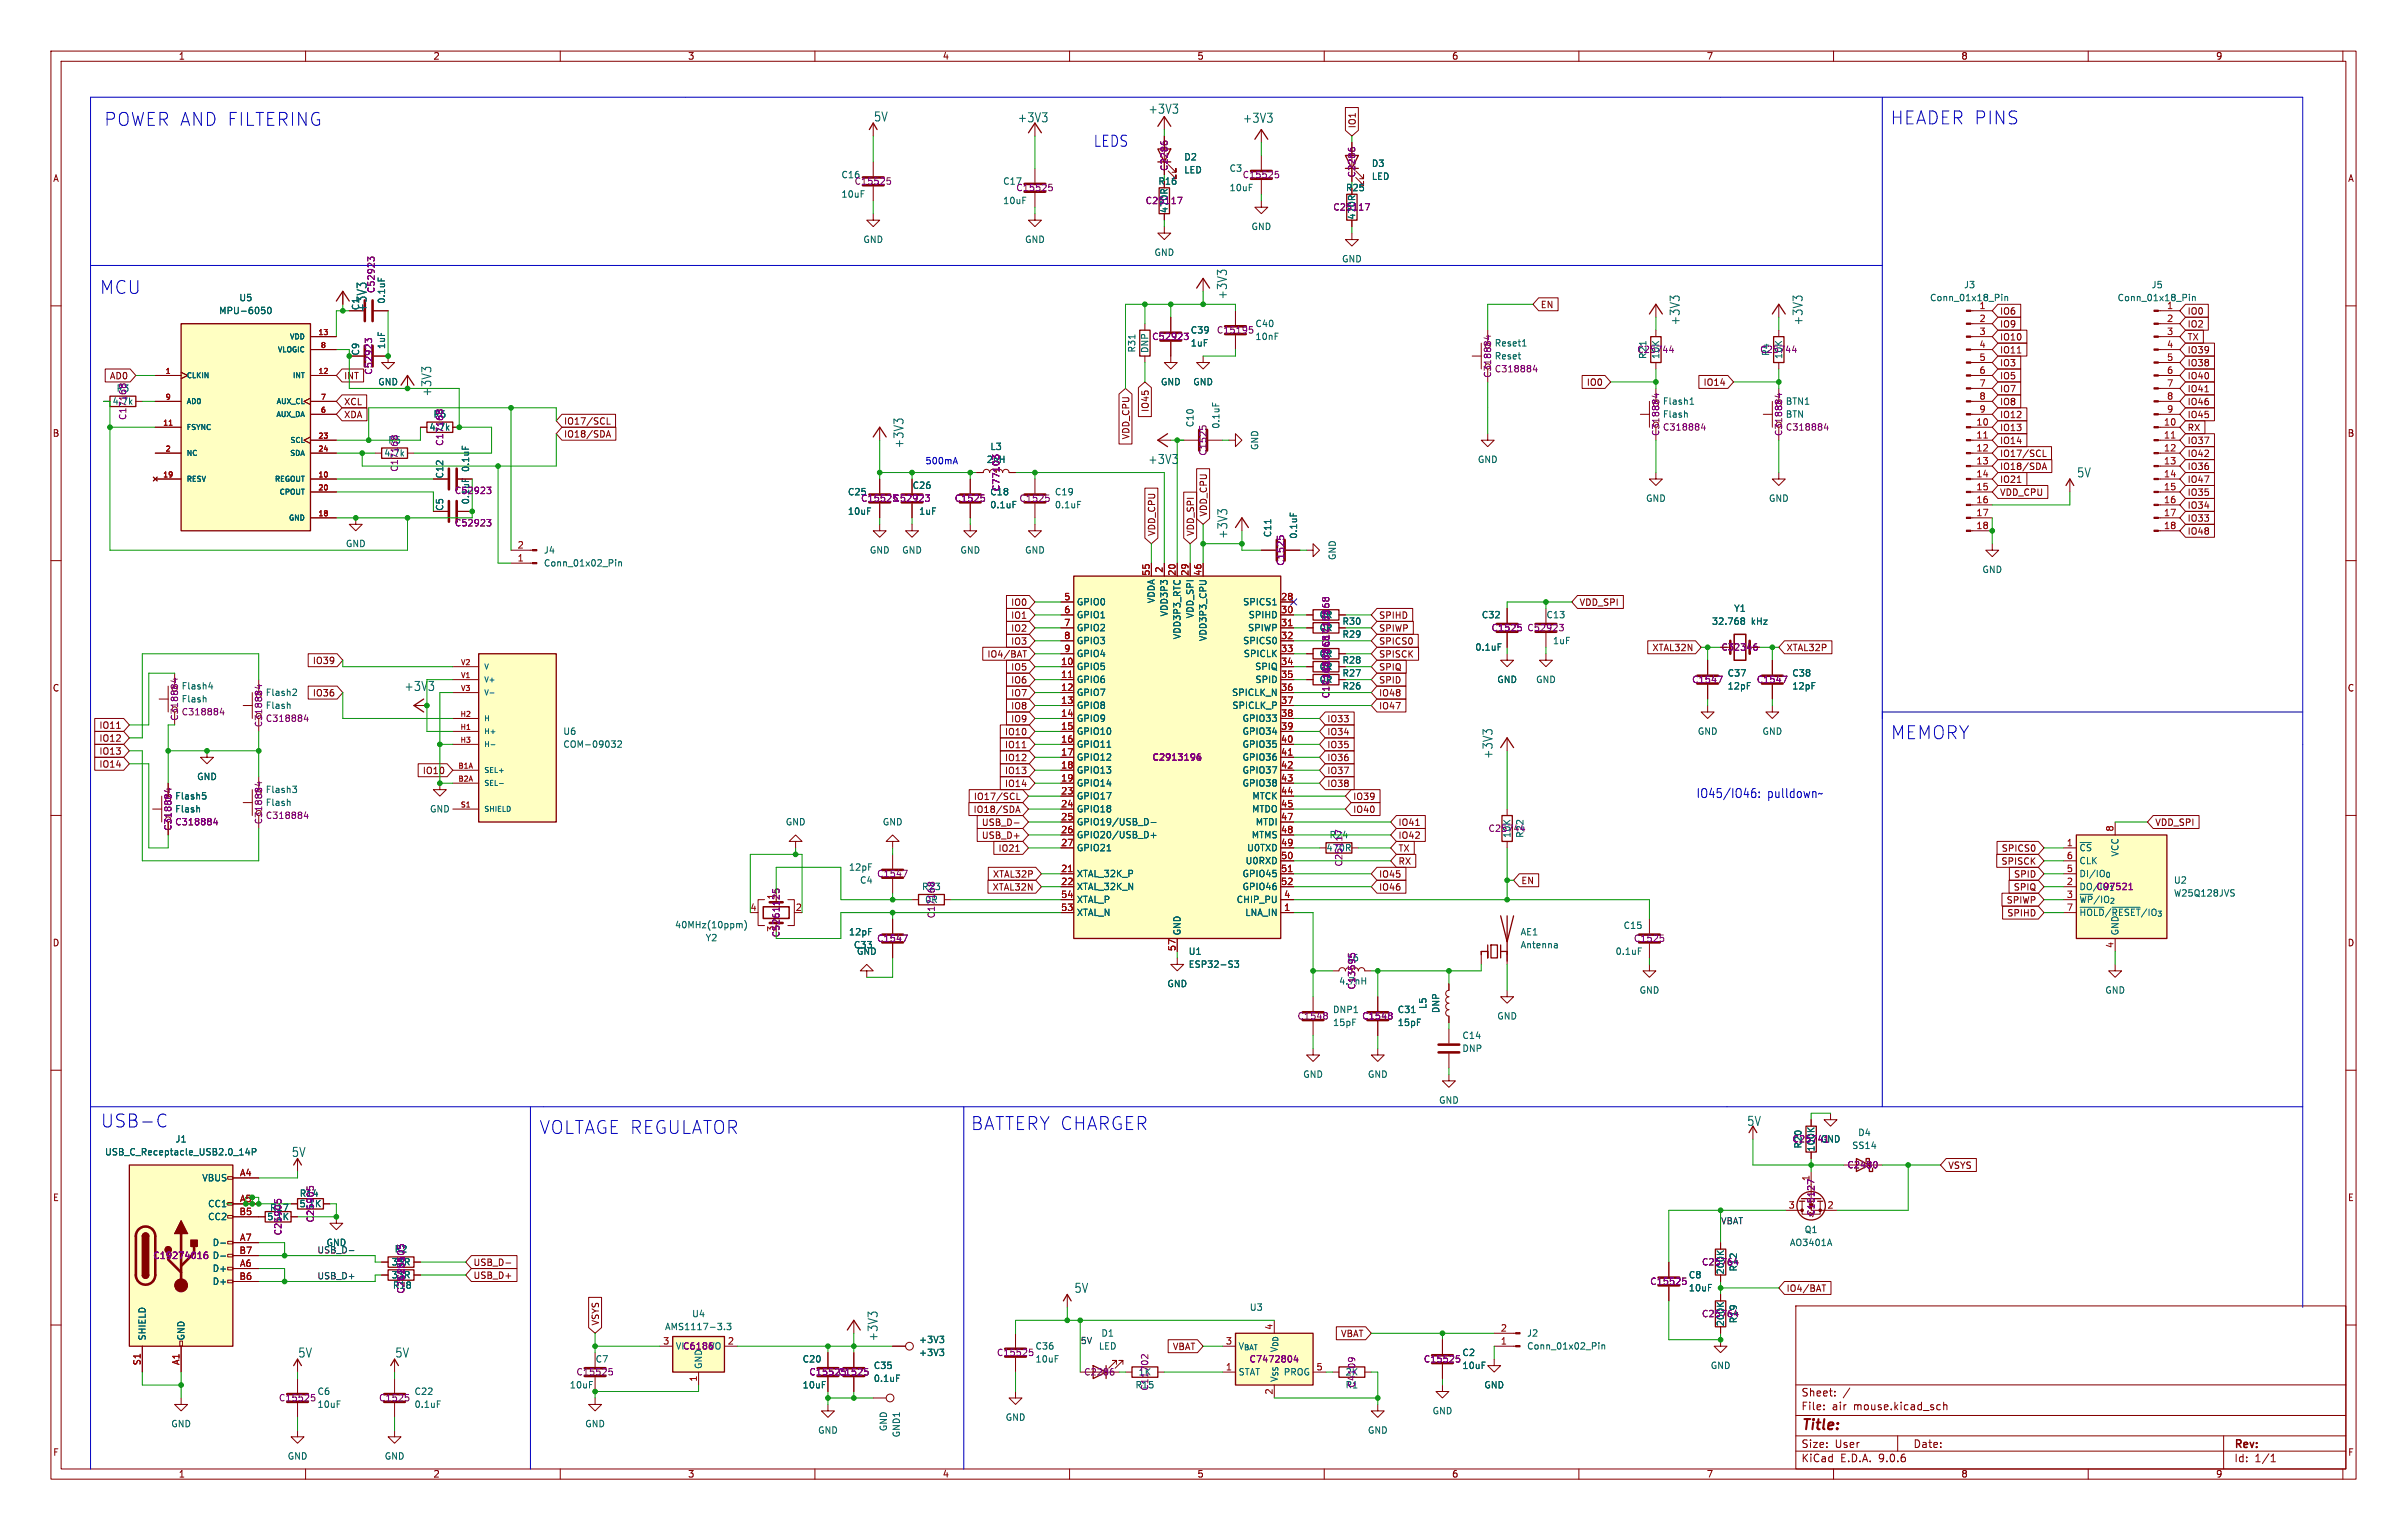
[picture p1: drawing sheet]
<svg xmlns="http://www.w3.org/2000/svg" width="473mm" height="300mm" viewBox="0 0 473 300" stroke-linecap="round" stroke-linejoin="round" font-family="sans-serif">
<defs><g id="words">
<g font-size="3.5" fill="#0000c2">
<text x="20.3" y="24.9">POWER AND FILTERING</text>
<text x="371.2" y="24.6">HEADER PINS</text>
<text x="19.6" y="57.9">MCU</text>
<text x="371.3" y="145.3">MEMORY</text>
<text x="19.8" y="221.5">USB-C</text>
<text x="190.6" y="222">BATTERY CHARGER</text>
<text x="105.9" y="222.8">VOLTAGE REGULATOR</text>
</g>
<text font-size="3" fill="#0000c2" x="214.6" y="29">LEDS</text>
<text font-size="2.8" fill="#840000" x="353.6" y="281.2">Title:</text>
<g font-size="2.5" fill="#006464">
<text x="225.4" y="22.5">+3V3</text>
<text x="171.5" y="24">5V</text>
<text x="199.7" y="24.2">+3V3</text>
<text x="243.9" y="24.3">+3V3</text>
<text x="241.1" y="58.9" transform="rotate(-90 241.1 58.9)">+3V3</text>
<text x="72.2" y="61.4" transform="rotate(-90 72.2 61.4)">+3V3</text>
<text x="330" y="63.9" transform="rotate(-90 330 63.9)">+3V3</text>
<text x="354.1" y="63.9" transform="rotate(-90 354.1 63.9)">+3V3</text>
<text x="84.9" y="77.9" transform="rotate(-90 84.9 77.9)">+3V3</text>
<text x="177.6" y="88.1" transform="rotate(-90 177.6 88.1)">+3V3</text>
<text x="225.4" y="91.3">+3V3</text>
<text x="407.7" y="93.9">5V</text>
<text x="241.2" y="105.8" transform="rotate(-90 241.2 105.8)">+3V3</text>
<text x="79.3" y="135.8">+3V3</text>
<text x="293.3" y="149" transform="rotate(-90 293.3 149)">+3V3</text>
<text x="343" y="221.1">5V</text>
<text x="57.2" y="227.2">5V</text>
<text x="210.9" y="253.9">5V</text>
<text x="172.5" y="263.3" transform="rotate(-90 172.5 263.3)">+3V3</text>
<text x="58.5" y="266.6">5V</text>
<text x="77.5" y="266.6">5V</text>
</g>
<g font-size="2.5" fill="#0000c2">
<text x="333" y="156.7">IO45/IO46:</text>
<text x="347" y="156.7">pulldown~~{}</text>
</g>
<g font-size="2.1" fill="#840000">
<text x="353.6" y="274.3">Sheet:</text>
<text x="353.6" y="277">File:</text>
<text x="359.7" y="277">air</text>
<text x="364" y="277">mouse.kicad_sch</text>
<text x="353.6" y="287.2">KiCad</text>
<text x="353.6" y="284.4">Size:</text>
<text x="360.2" y="284.4">User</text>
<text x="361.3" y="287.2">E.D.A.</text>
<text x="368.9" y="287.2">9.0.6</text>
<text x="375.6" y="284.4">Date:</text>
<text x="438.6" y="284.6">Rev:</text>
<text x="438.6" y="287.2">Id:</text>
<text x="442.7" y="287.2">1/1</text>
</g>
<g font-size="1.8" fill="#840000">
<text x="35" y="11.9">1</text>
<text x="85" y="11.9">2</text>
<text x="135" y="11.9">3</text>
<text x="185" y="11.9">4</text>
<text x="235" y="11.9">5</text>
<text x="285" y="11.9">6</text>
<text x="335" y="11.9">7</text>
<text x="385" y="11.9">8</text>
<text x="435" y="11.9">9</text>
<text x="266.4" y="25.3" transform="rotate(-90 266.4 25.3)">IO1</text>
<text x="10.3" y="35.9">A</text>
<text x="460.9" y="35.9">A</text>
<text x="227.3" y="36.4">R16</text>
<text x="264.2" y="37.7">R25</text>
<text x="302.4" y="60.7">EN</text>
<text x="392.6" y="61.9">IO6</text>
<text x="392.6" y="64.5">IO9</text>
<text x="429.4" y="61.9">IO0</text>
<text x="429.4" y="64.5">IO2</text>
<text x="392.6" y="69.6">IO11</text>
<text x="392.6" y="67">IO10</text>
<text x="429.4" y="69.6">IO39</text>
<text x="429.4" y="67">TX</text>
<text x="21.5" y="74.6">AD0</text>
<text x="67.5" y="74.6">INT</text>
<text x="311.5" y="75.9">IO0</text>
<text x="334.4" y="75.9">IO14</text>
<text x="392.6" y="77.2">IO7</text>
<text x="392.6" y="72.1">IO3</text>
<text x="392.6" y="74.6">IO5</text>
<text x="429.4" y="72.1">IO38</text>
<text x="429.4" y="77.2">IO41</text>
<text x="429.4" y="74.6">IO40</text>
<text x="67.5" y="79.7">XCL</text>
<text x="67.5" y="82.3">XDA</text>
<text x="110.6" y="83.5">IO17/SCL</text>
<text x="225.7" y="80.9" transform="rotate(-90 225.7 80.9)">IO45</text>
<text x="392.6" y="82.3">IO12</text>
<text x="392.6" y="79.7">IO8</text>
<text x="429.4" y="79.7">IO46</text>
<text x="429.4" y="82.3">IO45</text>
<text x="10.3" y="85.9">B</text>
<text x="110.6" y="86.1">IO18/SDA</text>
<text x="221.9" y="86.3" transform="rotate(-90 221.9 86.3)">VDD_CPU</text>
<text x="392.6" y="84.8">IO13</text>
<text x="392.6" y="89.9">IO17/SCL</text>
<text x="392.6" y="87.3">IO14</text>
<text x="429.4" y="84.8">RX</text>
<text x="429.4" y="87.3">IO37</text>
<text x="429.4" y="89.9">IO42</text>
<text x="460.8" y="85.9">B</text>
<text x="392.6" y="92.4">IO18/SDA</text>
<text x="392.6" y="95">IO21</text>
<text x="429.4" y="95">IO47</text>
<text x="429.4" y="92.4">IO36</text>
<text x="237.2" y="101.5" transform="rotate(-90 237.2 101.5)">VDD_CPU</text>
<text x="392.6" y="97.5">VDD_CPU</text>
<text x="429.4" y="97.5">IO35</text>
<text x="429.4" y="100">IO34</text>
<text x="227" y="105.3" transform="rotate(-90 227 105.3)">VDD_CPU</text>
<text x="234.6" y="105.3" transform="rotate(-90 234.6 105.3)">VDD_SPI</text>
<text x="429.4" y="102.6">IO33</text>
<text x="429.4" y="105.1">IO48</text>
<text x="198.4" y="119.1">IO0</text>
<text x="310" y="119.1">VDD_SPI</text>
<text x="198.4" y="124.2">IO2</text>
<text x="198.4" y="121.6">IO1</text>
<text x="270.7" y="124.2">SPIWP</text>
<text x="270.7" y="121.6">SPIHD</text>
<text x="61.3" y="130.5">IO39</text>
<text x="193.8" y="129.2">IO4/BAT</text>
<text x="198.4" y="126.7">IO3</text>
<text x="198.4" y="131.8">IO5</text>
<text x="270.7" y="131.8">SPIQ</text>
<text x="270.7" y="129.2">SPISCK</text>
<text x="270.7" y="126.7">SPICS0</text>
<text x="324.3" y="128">XTAL32N</text>
<text x="337.9" y="127.9">C32346</text>
<text x="350.7" y="128">XTAL32P</text>
<text x="10.3" y="135.9">C</text>
<text x="61.3" y="136.9">IO36</text>
<text x="198.4" y="134.3">IO6</text>
<text x="198.4" y="136.9">IO7</text>
<text x="270.7" y="134.3">SPID</text>
<text x="270.7" y="136.9">IO48</text>
<text x="460.8" y="135.9">C</text>
<text x="19.4" y="143.2">IO11</text>
<text x="198.4" y="141.9">IO9</text>
<text x="198.4" y="139.4">IO8</text>
<text x="260.5" y="141.9">IO33</text>
<text x="270.7" y="139.4">IO47</text>
<text x="19.4" y="145.8">IO12</text>
<text x="19.4" y="148.3">IO13</text>
<text x="197.2" y="147">IO11</text>
<text x="197.2" y="149.6">IO12</text>
<text x="197.2" y="144.5">IO10</text>
<text x="260.5" y="149.6">IO36</text>
<text x="260.5" y="144.5">IO34</text>
<text x="260.5" y="147">IO35</text>
<text x="19.4" y="150.8">IO14</text>
<text x="82.9" y="152.1">IO10</text>
<text x="197.2" y="154.6">IO14</text>
<text x="197.2" y="152.1">IO13</text>
<text x="260.5" y="152.1">IO37</text>
<text x="260.5" y="154.6">IO38</text>
<text x="191" y="159.7">IO18/SDA</text>
<text x="191.1" y="157.2">IO17/SCL</text>
<text x="265.6" y="159.7">IO40</text>
<text x="265.6" y="157.2">IO39</text>
<text x="192.7" y="164.8">USB_D+</text>
<text x="192.7" y="162.3">USB_D-</text>
<text x="195.9" y="167.3">IO21</text>
<text x="274.5" y="164.8">IO42</text>
<text x="274.5" y="167.3">TX</text>
<text x="274.5" y="162.3">IO41</text>
<text x="392.9" y="167.3">SPICS0</text>
<text x="423.1" y="162.3">VDD_SPI</text>
<text x="194.9" y="172.4">XTAL32P</text>
<text x="270.7" y="172.4">IO45</text>
<text x="274.5" y="169.9">RX</text>
<text x="298.6" y="173.7">EN</text>
<text x="392.9" y="169.9">SPISCK</text>
<text x="395.3" y="172.4">SPID</text>
<text x="194.8" y="175">XTAL32N</text>
<text x="270.7" y="175">IO46</text>
<text x="393.9" y="177.5">SPIWP</text>
<text x="395.3" y="175">SPIQ</text>
<text x="10.3" y="185.9">D</text>
<text x="394" y="180">SPIHD</text>
<text x="460.8" y="185.9">D</text>
<text x="382.4" y="229.6">VSYS</text>
<text x="10.3" y="235.9">E</text>
<text x="460.9" y="235.9">E</text>
<text x="92.9" y="248.6">USB_D-</text>
<text x="92.9" y="251.2">USB_D+</text>
<text x="350.7" y="253.7">IO4/BAT</text>
<text x="117.8" y="260.2" transform="rotate(-90 117.8 260.2)">VSYS</text>
<text x="263.2" y="262.6">VBAT</text>
<text x="230.2" y="265.1">VBAT</text>
<text x="10.3" y="285.9">F</text>
<text x="460.9" y="285.9">F</text>
<text x="35" y="290.2">1</text>
<text x="85" y="290.2">2</text>
<text x="135" y="290.2">3</text>
<text x="185" y="290.2">4</text>
<text x="235" y="290.2">5</text>
<text x="285" y="290.2">6</text>
<text x="335" y="290.2">7</text>
<text x="385" y="290.2">8</text>
<text x="435" y="290.2">9</text>
</g>
<g font-size="1.8" fill="#840084">
<text x="165.1" y="35.2">C16</text>
<text x="229.5" y="33.7" transform="rotate(-90 229.5 33.7)">C2286</text>
<text x="243.9" y="35.2">C15525</text>
<text x="266.3" y="34.9" transform="rotate(-90 266.3 34.9)">C2286</text>
<text x="167.7" y="36.4">C15525</text>
<text x="196.9" y="36.4">C17</text>
<text x="199.4" y="37.7">C15525</text>
<text x="224.8" y="40.3">C25117</text>
<text x="229.5" y="41.9" transform="rotate(-90 229.5 41.9)">470R</text>
<text x="261.7" y="41.5">C25117</text>
<text x="266.3" y="43.2" transform="rotate(-90 266.3 43.2)">470R</text>
<text x="233.7" y="65.7">C39</text>
<text x="238.8" y="65.7">C15195</text>
<text x="246.4" y="64.4">C40</text>
<text x="226.1" y="66.9">C52923</text>
<text x="321.4" y="69.5">C25744</text>
<text x="323.4" y="70.6" transform="rotate(-90 323.4 70.6)">R21</text>
<text x="326" y="70.6" transform="rotate(-90 326 70.6)">10K</text>
<text x="345.5" y="69.5">C25744</text>
<text x="347.6" y="69.9" transform="rotate(-90 347.6 69.9)">R4</text>
<text x="350.1" y="70.6" transform="rotate(-90 350.1 70.6)">10K</text>
<text x="22.8" y="77.1">R3</text>
<text x="73.3" y="73.6" transform="rotate(-90 73.3 73.6)">C52923</text>
<text x="293" y="74.2" transform="rotate(-90 293 74.2)">C318884</text>
<text x="293.4" y="73.3">C318884</text>
<text x="22" y="79.6">4.7k</text>
<text x="25" y="82.5" transform="rotate(-90 25 82.5)">C17168</text>
<text x="85" y="82.2">R6</text>
<text x="75.3" y="89.8">4.7k</text>
<text x="76.1" y="87.2">R5</text>
<text x="84.2" y="84.7">4.7k</text>
<text x="87.2" y="87.6" transform="rotate(-90 87.2 87.6)">C17168</text>
<text x="237.1" y="89.5" transform="rotate(-90 237.1 89.5)">C1525</text>
<text x="326" y="85.7" transform="rotate(-90 326 85.7)">C318884</text>
<text x="326.4" y="84.7">C318884</text>
<text x="350.1" y="85.7" transform="rotate(-90 350.1 85.7)">C318884</text>
<text x="350.5" y="84.7">C318884</text>
<text x="78.3" y="92.7" transform="rotate(-90 78.3 92.7)">C17168</text>
<text x="193.6" y="91.1">2nH</text>
<text x="89.2" y="97.2">C52923</text>
<text x="92.3" y="99.1" transform="rotate(-90 92.3 99.1)">0.1uF</text>
<text x="166.4" y="97.4">C25</text>
<text x="169" y="98.7">C15525C52923</text>
<text x="187.3" y="98.7">C1525</text>
<text x="194.3" y="97.4">C18</text>
<text x="196.4" y="96.5" transform="rotate(-90 196.4 96.5)">C77103</text>
<text x="200" y="98.7">C1525</text>
<text x="89.2" y="103.5">C52923</text>
<text x="252.3" y="111.1" transform="rotate(-90 252.3 111.1)">C1525</text>
<text x="259" y="124.1">0R</text>
<text x="259" y="121.5">0R</text>
<text x="292.8" y="124.1">C1525</text>
<text x="299.8" y="124.1">C52923</text>
<text x="259" y="129.2">0R</text>
<text x="259" y="131.7">0R</text>
<text x="261.2" y="127" transform="rotate(-90 261.2 127)">C17168</text>
<text x="259" y="134.2">0R</text>
<text x="261.2" y="137.1" transform="rotate(-90 261.2 137.1)">C17168</text>
<text x="332.1" y="134.2">C1547</text>
<text x="344.8" y="134.2">C1547</text>
<text x="35.2" y="141.6" transform="rotate(-90 35.2 141.6)">C318884</text>
<text x="35.6" y="140.6">C318884</text>
<text x="51.7" y="142.8" transform="rotate(-90 51.7 142.8)">C318884</text>
<text x="52.1" y="141.9">C318884</text>
<text x="226.2" y="149.5">C2913196</text>
<text x="51.7" y="161.9" transform="rotate(-90 51.7 161.9)">C318884</text>
<text x="52.1" y="160.9">C318884</text>
<text x="33.9" y="163.1" transform="rotate(-90 33.9 163.1)">C318884</text>
<text x="34.3" y="162.2">C318884</text>
<text x="260.3" y="167.3">470R</text>
<text x="260.9" y="164.7">R24</text>
<text x="292.1" y="163.4">C25744</text>
<text x="296.8" y="164.5" transform="rotate(-90 296.8 164.5)">10K</text>
<text x="299.3" y="164.5" transform="rotate(-90 299.3 164.5)">R22</text>
<text x="172.1" y="172.3">C1547</text>
<text x="263.8" y="170.2" transform="rotate(-90 263.8 170.2)">C25117</text>
<text x="152.1" y="176.6" transform="rotate(-90 152.1 176.6)">1</text>
<text x="180.9" y="174.9">R23</text>
<text x="181.5" y="177.4">0R</text>
<text x="411.5" y="174.9">C97521</text>
<text x="152.1" y="183" transform="rotate(-90 152.1 183)">3</text>
<text x="172.1" y="185">C1547</text>
<text x="183.7" y="180.3" transform="rotate(-90 183.7 180.3)">C17168</text>
<text x="320.7" y="185">C1525</text>
<text x="264.5" y="188.8">L6</text>
<text x="262.8" y="193.4">4.7nH</text>
<text x="266.3" y="194.3" transform="rotate(-90 266.3 194.3)">C13595</text>
<text x="254.7" y="200.3">C1548</text>
<text x="267.4" y="200.3">C1548</text>
<text x="351.8" y="224.4">C25741GND</text>
<text x="353.9" y="225.5" transform="rotate(-90 353.9 225.5)">R20</text>
<text x="356.5" y="226.1" transform="rotate(-90 356.5 226.1)">100K</text>
<text x="362.6" y="229.5">C2480</text>
<text x="52.4" y="239.6">5.1K</text>
<text x="52.9" y="237.9">R17</text>
<text x="58.7" y="237.1">5.1K</text>
<text x="58.8" y="235.1">R14</text>
<text x="356.5" y="238.7" transform="rotate(-90 356.5 238.7)">C15127</text>
<text x="55.5" y="242.5" transform="rotate(-90 55.5 242.5)">C25905</text>
<text x="61.8" y="240" transform="rotate(-90 61.8 240)">C25905</text>
<text x="77.4" y="246">R2</text>
<text x="30" y="247.3">C19274016</text>
<text x="76.8" y="251.1">33R</text>
<text x="76.8" y="248.5">33R</text>
<text x="331.5" y="251.1">C8</text>
<text x="334.1" y="248.5">C25764</text>
<text x="338.7" y="250.2" transform="rotate(-90 338.7 250.2)">200K</text>
<text x="341.2" y="249.6" transform="rotate(-90 341.2 249.6)">R12</text>
<text x="77" y="253.1">R18</text>
<text x="79.6" y="254" transform="rotate(-90 79.6 254)">C25105</text>
<text x="323.9" y="252.3">C15525</text>
<text x="334.1" y="258.7">C25764</text>
<text x="338.7" y="260.4" transform="rotate(-90 338.7 260.4)">200K</text>
<text x="341.2" y="259.8" transform="rotate(-90 341.2 259.8)">R19</text>
<text x="132.6" y="265">VIC6186VO</text>
<text x="138" y="268.8" transform="rotate(-90 138 268.8)">GND</text>
<text x="195.6" y="266.3">C15525</text>
<text x="203.2" y="265">C36</text>
<text x="245.2" y="267.6">C7472804</text>
<text x="279.4" y="267.6">C15525</text>
<text x="287" y="266.3">C2</text>
<text x="54.7" y="275.2">C15525</text>
<text x="62.2" y="273.9">C6</text>
<text x="74.3" y="275.2">C1525</text>
<text x="113.1" y="270.1">C15525</text>
<text x="158.8" y="270.1">C15525C1525</text>
<text x="212.7" y="270.1">C2286</text>
<text x="222.8" y="272.7">R15</text>
<text x="223.4" y="270.1">1K</text>
<text x="225.7" y="273" transform="rotate(-90 225.7 273)">C11702</text>
<text x="264.1" y="272.7">R1</text>
<text x="264.1" y="270.1">2K</text>
<text x="266.3" y="272.4" transform="rotate(-90 266.3 272.4)">C4109</text>
</g>
<g font-size="1.8" fill="#006464">
<text x="232.4" y="31.7">D2</text>
<text x="232.4" y="34.2">LED</text>
<text x="241.3" y="33.9">C3</text>
<text x="269.2" y="33">D3</text>
<text x="269.2" y="35.5">LED</text>
<text x="165.1" y="39">10uF</text>
<text x="196.9" y="40.3">10uF</text>
<text x="241.3" y="37.7">10uF</text>
<text x="169.4" y="47.9">GND</text>
<text x="201.2" y="47.9">GND</text>
<text x="245.6" y="45.3">GND</text>
<text x="226.6" y="50.4">GND</text>
<text x="263.4" y="51.7">GND</text>
<text x="46.9" y="59.3">U5</text>
<text x="73.8" y="57.6" transform="rotate(-90 73.8 57.6)">C52923</text>
<text x="75.8" y="59.7" transform="rotate(-90 75.8 59.7)">0.1uF</text>
<text x="378.8" y="59.3">Conn_01x18_Pin</text>
<text x="385.5" y="56.8">J3</text>
<text x="415.7" y="59.3">Conn_01x18_Pin</text>
<text x="422.4" y="56.8">J5</text>
<text x="42.9" y="61.8">MPU-6050</text>
<text x="70.7" y="61" transform="rotate(-90 70.7 61)">C1</text>
<text x="388.5" y="60.7">1</text>
<text x="425.4" y="60.7">1</text>
<text x="70.7" y="69.9" transform="rotate(-90 70.7 69.9)">C9</text>
<text x="75.8" y="68.6" transform="rotate(-90 75.8 68.6)">1uF</text>
<text x="223.1" y="69.3" transform="rotate(-90 223.1 69.3)">R31</text>
<text x="225.7" y="69.4" transform="rotate(-90 225.7 69.4)">DNP</text>
<text x="233.7" y="68.2">1uF</text>
<text x="246.4" y="66.9">10nF</text>
<text x="293.4" y="68.2">Reset1</text>
<text x="293.4" y="70.7">Reset</text>
<text x="74.2" y="75.8">GND</text>
<text x="227.8" y="75.8">GND</text>
<text x="234.2" y="75.8">GND</text>
<text x="234.5" y="83.9" transform="rotate(-90 234.5 83.9)">C10</text>
<text x="326.4" y="82.2">Flash</text>
<text x="326.4" y="79.6">Flash1</text>
<text x="350.5" y="82.2">BTN</text>
<text x="350.5" y="79.6">BTN1</text>
<text x="194.4" y="88.5">L3</text>
<text x="239.6" y="84.2" transform="rotate(-90 239.6 84.2)">0.1uF</text>
<text x="247.2" y="88.4" transform="rotate(-90 247.2 88.4)">GND</text>
<text x="87.2" y="94" transform="rotate(-90 87.2 94)">C12</text>
<text x="92.3" y="92.7" transform="rotate(-90 92.3 92.7)">0.1uF</text>
<text x="290.1" y="91.1">GND</text>
<text x="87.2" y="100.3" transform="rotate(-90 87.2 100.3)">C5</text>
<text x="166.4" y="101.2">10uF</text>
<text x="179.1" y="96.1">C26</text>
<text x="180.3" y="101.2">1uF</text>
<text x="194.3" y="99.9">0.1uF</text>
<text x="207" y="97.4">C19</text>
<text x="207" y="99.9">0.1uF</text>
<text x="323.1" y="98.7">GND</text>
<text x="347.2" y="98.7">GND</text>
<text x="67.8" y="107.6">GND</text>
<text x="249.8" y="105.5" transform="rotate(-90 249.8 105.5)">C11</text>
<text x="254.9" y="105.8" transform="rotate(-90 254.9 105.8)">0.1uF</text>
<text x="106.7" y="108.8">J4</text>
<text x="106.7" y="111.4">Conn_01x02_Pin</text>
<text x="170.7" y="108.8">GND</text>
<text x="177" y="108.8">GND</text>
<text x="188.5" y="108.8">GND</text>
<text x="201.2" y="108.8">GND</text>
<text x="262.5" y="110" transform="rotate(-90 262.5 110)">GND</text>
<text x="389.1" y="112.6">GND</text>
<text x="211.3" y="119">GPIO0</text>
<text x="226.9" y="118.5" transform="rotate(-90 226.9 118.5)">VDDA</text>
<text x="244" y="119">SPICS1</text>
<text x="211.3" y="121.5">GPIO1</text>
<text x="211.3" y="124.1">GPIO2</text>
<text x="229.5" y="121.1" transform="rotate(-90 229.5 121.1)">VDD3P3</text>
<text x="232" y="125.6" transform="rotate(-90 232 125.6)">VDD3P3_RTC</text>
<text x="234.5" y="121.4" transform="rotate(-90 234.5 121.4)">VDD_SPI</text>
<text x="237.1" y="125.9" transform="rotate(-90 237.1 125.9)">VDD3P3_CPU</text>
<text x="244.9" y="124.1">SPIWP</text>
<text x="245.1" y="121.5">SPIHD</text>
<text x="263.5" y="125.3">R29</text>
<text x="263.5" y="122.8">R30</text>
<text x="290.8" y="121.5">C32</text>
<text x="303.5" y="121.5">C13</text>
<text x="336" y="122.8">32.768</text>
<text x="340.4" y="120.3">Y1</text>
<text x="343.8" y="122.8">kHz</text>
<text x="211.3" y="126.6">GPIO3</text>
<text x="211.3" y="129.2">GPIO4</text>
<text x="211.3" y="131.7">GPIO5</text>
<text x="244" y="126.6">SPICS0</text>
<text x="244.1" y="129.2">SPICLK</text>
<text x="246.3" y="131.7">SPIQ</text>
<text x="263.5" y="130.4">R28</text>
<text x="289.6" y="127.9">0.1uF</text>
<text x="304.8" y="126.6">1uF</text>
<text x="35.6" y="135.5">Flash4</text>
<text x="52.1" y="136.8">Flash2</text>
<text x="211.3" y="134.2">GPIO6</text>
<text x="211.3" y="136.8">GPIO7</text>
<text x="241.8" y="136.8">SPICLK_N</text>
<text x="246.4" y="134.2">SPID</text>
<text x="263.5" y="133">R27</text>
<text x="263.5" y="135.5">R26</text>
<text x="293.9" y="134.2">GND</text>
<text x="301.5" y="134.2">GND</text>
<text x="339.1" y="133">C37</text>
<text x="339.1" y="135.5">12pF</text>
<text x="351.8" y="133">C38</text>
<text x="351.8" y="135.5">12pF</text>
<text x="35.6" y="138">Flash</text>
<text x="52.1" y="139.3">Flash</text>
<text x="211.3" y="139.3">GPIO8</text>
<text x="211.3" y="141.9">GPIO9</text>
<text x="241.9" y="139.3">SPICLK_P</text>
<text x="243.9" y="141.9">GPIO33</text>
<text x="110.5" y="144.4">U6</text>
<text x="110.5" y="146.9">COM-09032</text>
<text x="211.3" y="144.4">GPIO10</text>
<text x="211.3" y="146.9">GPIO11</text>
<text x="211.3" y="149.5">GPIO12</text>
<text x="243.9" y="144.4">GPIO34</text>
<text x="243.9" y="146.9">GPIO35</text>
<text x="243.9" y="149.5">GPIO36</text>
<text x="333.2" y="144.4">GND</text>
<text x="345.9" y="144.4">GND</text>
<text x="38.6" y="153.3">GND</text>
<text x="52.1" y="155.8">Flash3</text>
<text x="211.3" y="152">GPIO13</text>
<text x="211.3" y="154.6">GPIO14</text>
<text x="243.9" y="152">GPIO37</text>
<text x="243.9" y="154.6">GPIO38</text>
<text x="34.3" y="159.6">Flash</text>
<text x="34.3" y="157.1">Flash5</text>
<text x="52.1" y="158.4">Flash</text>
<text x="84.3" y="159.6">GND</text>
<text x="211.3" y="157.1">GPIO17</text>
<text x="211.3" y="159.6">GPIO18</text>
<text x="245.7" y="159.6">MTDO</text>
<text x="245.8" y="157.1">MTCK</text>
<text x="154.2" y="162.2">GND</text>
<text x="173.2" y="162.2">GND</text>
<text x="211.3" y="162.2">GPIO19/USB_D-</text>
<text x="211.3" y="164.7">GPIO20/USB_D+</text>
<text x="211.3" y="167.3">GPIO21</text>
<text x="244.8" y="167.3">U0TXD</text>
<text x="245.7" y="164.7">MTMS</text>
<text x="246.5" y="162.2">MTDI</text>
<text x="408.2" y="167.3">~{CS}</text>
<text x="166.6" y="171.1">12pF</text>
<text x="168.8" y="173.6">C4</text>
<text x="211.3" y="172.3">XTAL_32K_P</text>
<text x="243.9" y="172.3">GPIO45</text>
<text x="244.5" y="169.8">U0RXD</text>
<text x="408.2" y="169.8">CLK</text>
<text x="408.2" y="172.3">DI/IO_{0}</text>
<text x="416.2" y="168.2" transform="rotate(-90 416.2 168.2)">VCC</text>
<text x="426.7" y="173.6">U2</text>
<text x="211.3" y="174.9">XTAL_32K_N</text>
<text x="211.3" y="177.4">XTAL_P</text>
<text x="211.3" y="180">XTAL_N</text>
<text x="242.7" y="177.4">CHIP_PU</text>
<text x="243.9" y="174.9">GPIO46</text>
<text x="244.4" y="180">LNA_IN</text>
<text x="408.2" y="174.9">DO/IO_{1}</text>
<text x="408.2" y="177.4">~{WP}/IO_{2}</text>
<text x="408.2" y="180">~{HOLD}/~{RESET}/IO_{3}</text>
<text x="426.7" y="176.1">W25Q128JVS</text>
<text x="132.4" y="182.4">40MHz(10ppm)</text>
<text x="138.4" y="184.9">Y2</text>
<text x="166.6" y="183.8">12pF</text>
<text x="232" y="183.7" transform="rotate(-90 232 183.7)">GND</text>
<text x="298.5" y="183.8">AE1</text>
<text x="318.7" y="182.5">C15</text>
<text x="416.2" y="183.7" transform="rotate(-90 416.2 183.7)">GND</text>
<text x="167.5" y="186.3">C33</text>
<text x="168.1" y="187.6">GND</text>
<text x="233.3" y="190.1">ESP32-S3</text>
<text x="233.3" y="187.6">U1</text>
<text x="298.5" y="186.3">Antenna</text>
<text x="317.1" y="187.6">0.1uF</text>
<text x="229.1" y="193.9">GND</text>
<text x="321.8" y="195.2">GND</text>
<text x="413.3" y="195.2">GND</text>
<text x="261.6" y="199">DNP1</text>
<text x="261.6" y="201.5">15pF</text>
<text x="274.3" y="199">C31</text>
<text x="274.3" y="201.5">15pF</text>
<text x="280.3" y="198.1" transform="rotate(-90 280.3 198.1)">L5</text>
<text x="282.8" y="198.9" transform="rotate(-90 282.8 198.9)">DNP</text>
<text x="293.9" y="200.3">GND</text>
<text x="287" y="206.6">DNP</text>
<text x="287" y="204.1">C14</text>
<text x="255.8" y="211.7">GND</text>
<text x="268.5" y="211.7">GND</text>
<text x="282.4" y="216.8">GND</text>
<text x="20.5" y="226.9">USB_C_Receptacle_USB2.0_14P</text>
<text x="34.4" y="224.4">J1</text>
<text x="363.6" y="225.7">SS14</text>
<text x="364.7" y="223.1">D4</text>
<text x="39.6" y="232">VBUS</text>
<text x="40.8" y="237.1">CC1</text>
<text x="40.8" y="239.6">CC2</text>
<text x="41.7" y="244.7">D-</text>
<text x="64" y="244.7">GND</text>
<text x="351.3" y="244.7">AO3401A</text>
<text x="354.2" y="242.2">Q1</text>
<text x="41.7" y="247.3">D-</text>
<text x="41.7" y="249.8">D+</text>
<text x="41.7" y="252.3">D+</text>
<text x="245.3" y="257.4">U3</text>
<text x="331.5" y="253.6">10uF</text>
<text x="28.8" y="263.2" transform="rotate(-90 28.8 263.2)">SHIELD</text>
<text x="36.4" y="263.2" transform="rotate(-90 36.4 263.2)">GND</text>
<text x="130.5" y="261.2">AMS1117-3.3</text>
<text x="135.8" y="258.7">U4</text>
<text x="180.3" y="263.8">+3V3</text>
<text x="216.1" y="262.5">D1</text>
<text x="299.7" y="262.5">J2</text>
<text x="116.8" y="267.6">C7</text>
<text x="157.5" y="267.6">C20</text>
<text x="171.5" y="268.9">C35</text>
<text x="180.3" y="266.3">+3V3</text>
<text x="203.2" y="267.6">10uF</text>
<text x="215.7" y="265">LED</text>
<text x="243.1" y="265">V_{BAT}</text>
<text x="287" y="268.9">10uF</text>
<text x="299.7" y="265">Conn_01x02_Pin</text>
<text x="335.8" y="268.9">GND</text>
<text x="81.3" y="273.9">C22</text>
<text x="111.8" y="272.7">10uF</text>
<text x="157.5" y="272.7">10uF</text>
<text x="171.5" y="271.4">0.1uF</text>
<text x="243.1" y="270.1">STAT</text>
<text x="251.1" y="271.3" transform="rotate(-90 251.1 271.3)">V_{SS}V_{DD}</text>
<text x="252" y="270.1">PROG</text>
<text x="291.3" y="272.7">GND</text>
<text x="33.5" y="280.3">GND</text>
<text x="62.2" y="276.5">10uF</text>
<text x="81.3" y="276.5">0.1uF</text>
<text x="114.8" y="280.3">GND</text>
<text x="160.5" y="281.6">GND</text>
<text x="174.3" y="281" transform="rotate(-90 174.3 281)">GND</text>
<text x="197.4" y="279">GND</text>
<text x="268.5" y="281.6">GND</text>
<text x="281.2" y="277.7">GND</text>
<text x="56.4" y="286.6">GND</text>
<text x="75.4" y="286.6">GND</text>
<text x="176.9" y="282.2" transform="rotate(-90 176.9 282.2)">GND1</text>
</g>
<g font-size="1.8" fill="#a90000">
<text x="388.5" y="63.3">2</text>
<text x="388.5" y="65.8">3</text>
<text x="425.4" y="63.3">2</text>
<text x="425.4" y="65.8">3</text>
<text x="388.5" y="68.4">4</text>
<text x="388.5" y="70.9">5</text>
<text x="425.4" y="68.4">4</text>
<text x="425.4" y="70.9">5</text>
<text x="388.5" y="73.4">6</text>
<text x="388.5" y="76">7</text>
<text x="425.4" y="73.4">6</text>
<text x="425.4" y="76">7</text>
<text x="387.9" y="83.6">10</text>
<text x="388.5" y="78.5">8</text>
<text x="388.5" y="81.1">9</text>
<text x="424.8" y="83.6">10</text>
<text x="425.4" y="78.5">8</text>
<text x="425.4" y="81.1">9</text>
<text x="387.9" y="86.1">11</text>
<text x="387.9" y="88.7">12</text>
<text x="424.8" y="86.1">11</text>
<text x="424.8" y="88.7">12</text>
<text x="387.9" y="91.2">13</text>
<text x="387.9" y="93.8">14</text>
<text x="424.8" y="91.2">13</text>
<text x="424.8" y="93.8">14</text>
<text x="387.9" y="96.3">15</text>
<text x="387.9" y="98.8">16</text>
<text x="387.9" y="101.4">17</text>
<text x="424.8" y="96.3">15</text>
<text x="424.8" y="98.8">16</text>
<text x="424.8" y="101.4">17</text>
<text x="101.5" y="107.7">2</text>
<text x="387.9" y="103.9">18</text>
<text x="424.8" y="103.9">18</text>
<text x="101.5" y="110.3">1</text>
<text x="225.8" y="113.1" transform="rotate(-90 225.8 113.1)">55</text>
<text x="228.3" y="112.5" transform="rotate(-90 228.3 112.5)">2</text>
<text x="230.9" y="113.1" transform="rotate(-90 230.9 113.1)">20</text>
<text x="233.4" y="113.1" transform="rotate(-90 233.4 113.1)">29</text>
<text x="236" y="113.1" transform="rotate(-90 236 113.1)">46</text>
<text x="208.8" y="117.9">5</text>
<text x="251.4" y="117.9">28</text>
<text x="208.8" y="120.4">6</text>
<text x="208.8" y="123">7</text>
<text x="208.8" y="125.5">8</text>
<text x="251.4" y="120.4">30</text>
<text x="251.4" y="123">31</text>
<text x="251.4" y="125.5">32</text>
<text x="208.2" y="130.6">10</text>
<text x="208.8" y="128">9</text>
<text x="251.4" y="128">33</text>
<text x="251.4" y="130.6">34</text>
<text x="208.2" y="133.1">11</text>
<text x="208.2" y="135.7">12</text>
<text x="251.4" y="135.7">36</text>
<text x="251.4" y="133.1">35</text>
<text x="208.2" y="138.2">13</text>
<text x="208.2" y="140.7">14</text>
<text x="208.2" y="143.3">15</text>
<text x="251.4" y="138.2">37</text>
<text x="251.4" y="140.7">38</text>
<text x="251.4" y="143.3">39</text>
<text x="208.2" y="145.8">16</text>
<text x="208.2" y="148.4">17</text>
<text x="251.4" y="145.8">40</text>
<text x="251.4" y="148.4">41</text>
<text x="208.2" y="150.9">18</text>
<text x="208.2" y="153.4">19</text>
<text x="208.2" y="156">23</text>
<text x="251.4" y="150.9">42</text>
<text x="251.4" y="153.4">43</text>
<text x="251.4" y="156">44</text>
<text x="208.2" y="158.5">24</text>
<text x="208.2" y="161.1">25</text>
<text x="251.4" y="158.5">45</text>
<text x="251.4" y="161.1">47</text>
<text x="208.2" y="163.6">26</text>
<text x="208.2" y="166.1">27</text>
<text x="251.4" y="163.6">48</text>
<text x="251.4" y="166.1">49</text>
<text x="405.7" y="166.1">1</text>
<text x="415" y="163.3" transform="rotate(-90 415 163.3)">8</text>
<text x="208.2" y="171.2">21</text>
<text x="208.2" y="173.8">22</text>
<text x="251.4" y="171.2">51</text>
<text x="251.4" y="168.7">50</text>
<text x="251.4" y="173.8">52</text>
<text x="405.7" y="168.7">6</text>
<text x="405.7" y="171.2">5</text>
<text x="405.7" y="173.8">2</text>
<text x="147.2" y="178.8">4</text>
<text x="156.1" y="178.8">2</text>
<text x="208.2" y="176.3">54</text>
<text x="208.2" y="178.8">53</text>
<text x="252" y="176.3">4</text>
<text x="252" y="178.8">1</text>
<text x="405.7" y="176.3">3</text>
<text x="405.7" y="178.8">7</text>
<text x="230.9" y="186.8" transform="rotate(-90 230.9 186.8)">57</text>
<text x="415" y="186.2" transform="rotate(-90 415 186.2)">4</text>
<text x="47" y="230.9">A4</text>
<text x="355.3" y="231.9" transform="rotate(-90 355.3 231.9)">1</text>
<text x="46.9" y="238.5">B5</text>
<text x="47" y="236">A5</text>
<text x="351.1" y="237.3">3</text>
<text x="358.7" y="237.3">2</text>
<text x="47" y="243.6">A7</text>
<text x="46.9" y="246.2">B7</text>
<text x="46.9" y="251.2">B6</text>
<text x="47" y="248.7">A6</text>
<text x="130.1" y="263.9">3</text>
<text x="142.8" y="263.9">2</text>
<text x="240.6" y="263.9">3</text>
<text x="249.9" y="261.1" transform="rotate(-90 249.9 261.1)">4</text>
<text x="294.6" y="263.9">1</text>
<text x="294.6" y="261.4">2</text>
<text x="27.7" y="268" transform="rotate(-90 27.7 268)">S1</text>
<text x="35.3" y="268" transform="rotate(-90 35.3 268)">A1</text>
<text x="240.6" y="269">1</text>
<text x="258.4" y="269">5</text>
<text x="136.9" y="271.2" transform="rotate(-90 136.9 271.2)">1</text>
<text x="249.9" y="273.8" transform="rotate(-90 249.9 273.8)">2</text>
</g>
<text font-size="1.8" fill="#0000c2" x="181.6" y="91.3">500mA</text>
<text font-size="1.8" fill="#009600" x="153.3" y="184.1" transform="rotate(-90 153.3 184.1)">C5261125</text>
<g font-size="1.7" fill="#0f0f0f">
<text x="337.8" y="240.3">VBAT</text>
<text x="62.2" y="246.1">USB_D-</text>
<text x="62.2" y="251.1">USB_D+</text>
<text x="212.1" y="263.8">5V</text>
</g>
<g font-size="1.4" fill="#a90000">
<text x="62.4" y="65.8">13</text>
<text x="62.9" y="68.4">8</text>
<text x="32.4" y="73.4">1</text>
<text x="62.4" y="73.4">12</text>
<text x="31.9" y="83.6">11</text>
<text x="32.4" y="78.5">9</text>
<text x="62.9" y="78.5">7</text>
<text x="62.9" y="81.1">6</text>
<text x="32.4" y="88.7">2</text>
<text x="62.4" y="86.1">23</text>
<text x="62.4" y="88.7">24</text>
<text x="31.9" y="93.8">19</text>
<text x="62.4" y="93.8">10</text>
<text x="62.4" y="96.3">20</text>
<text x="62.4" y="101.4">18</text>
<text x="90.4" y="130.6">V2</text>
<text x="90.4" y="133.1">V1</text>
<text x="90.4" y="135.7">V3</text>
<text x="90.3" y="140.7">H2</text>
<text x="90.3" y="143.3">H1</text>
<text x="90.3" y="145.8">H3</text>
<text x="89.9" y="150.9">B1A</text>
<text x="89.9" y="153.4">B2A</text>
<text x="90.3" y="158.5">S1</text>
</g>
<g font-size="1.4" fill="#006464">
<text x="54.4" y="69.3">VLOGIC</text>
<text x="56.8" y="66.8">VDD</text>
<text x="36.6" y="74.4">CLKIN</text>
<text x="57.4" y="74.4">INT</text>
<text x="36.6" y="79.5">AD0</text>
<text x="54.1" y="82">AUX_DA</text>
<text x="54.2" y="79.5">AUX_CL</text>
<text x="36.6" y="84.6">FSYNC</text>
<text x="36.6" y="89.7">NC</text>
<text x="56.8" y="89.7">SDA</text>
<text x="56.9" y="87.1">SCL</text>
<text x="36.6" y="94.7">RESV</text>
<text x="53.8" y="94.7">REGOUT</text>
<text x="54.8" y="97.3">CPOUT</text>
<text x="56.6" y="102.4">GND</text>
<text x="95" y="131.6">V</text>
<text x="95" y="134.1">V+</text>
<text x="95" y="136.7">V-</text>
<text x="95" y="141.7">H</text>
<text x="95" y="144.3">H+</text>
<text x="95" y="146.8">H-</text>
<text x="95" y="151.9">SEL+</text>
<text x="95" y="154.4">SEL-</text>
<text x="95" y="159.5">SHIELD</text>
</g>
</g></defs>
<g fill="none" stroke="#840000" stroke-width=".2">
<path d="M10 10h452.6v280.3h-452.6zM12 12h448.6v276.3h-448.6zM60 10v2M110 10v2M160 10v2M210 10v2M260 10v2M310 10v2M360 10v2M410 10v2M460 10v2M171.4 31.8v2.8"/>
<path d="M171.4 36.6v2.8M203.2 33v2.8M203.2 37.9v2.8M247.6 39.4v1.3h1.3l-1.3 1.2-1.2-1.2h1.2M247.6 30.5v2.8M247.6 35.3v2.8M171.4 41.9v1.3h1.3l-1.3 1.3-1.2-1.3h1.2M203.2 41.9v1.3h1.3l-1.3 1.3-1.3-1.3h1.3M236.2 54.6v2.6M10 60h2M242.6 61v2.8M242.6 65.8v2.8"/>
<path d="M460.6 60h2M10 110h2M460.6 110h2M335.3 138.5v1.2h1.2l-1.2 1.3-1.3-1.3h1.3M348 138.5v1.2h1.2l-1.2 1.3-1.3-1.3h1.3M10 160h2M259.1 166.4h1.2M265.4 166.4h1.3M460.6 160h2M10 210h2M460.6 210h2M167.6 259.1v2.5"/>
<path d="M352.6 256.3h108v32h-108zM10 260h2M162.6 265.5v2.7M162.6 270.3v2.8M167.6 265.5v2.7M167.6 270.3v2.8M175.3 264.2h2.5M199.4 261.6v2.8M199.4 266.5v2.8M212.1 269.3h2.5M217.2 269.3h2.5M219.2 267.7v-.7h-.8h.8l-1.5 1.5"/>
<path d="M220.5 267.7v-.7h-.8h.8l-1.6 1.5M352.6 277.8h108M352.6 271.8h108M358.1 276.5v.2M358.1 275.7v.2M360.3 273.8v.2M360.3 273v.2M363.2 272.4l-1.3 1.9M380.5 275.7h.5M381 276.6l-.5 .1M381.6 275.8l.2-.1h.4l.1 1M381.6 275.2v1.5"/>
<path d="M460.6 260h2M60 288.3v2M110 288.3v2M160 288.3v2M210 288.3v2M260 288.3v2M310 288.3v2M352.6 284.8h108M352.6 281.8h108M360 288.3v2M372.6 281.8v3M410 288.3v2"/>
<path d="M436.6 281.8v6.5M445.9 286.9h.9M445.9 285.8l.4-.4v1.5M460 288.3v2"/>
<circle cx="178.6" cy="264.2" r=".76"/>
</g>
<g fill="none" stroke="#840000" stroke-width=".51">
<path d="M169.4 34.8h4.1M169.4 36.3h4.1M201.2 36.1h4M201.2 37.6h4M245.6 33.6h4.1M245.6 35.1h4.1M240.5 64h4.1M240.5 65.6h4.1M160.5 268.5h4.1M160.5 270h4.1M165.6 268.5h4.1M165.6 270h4.1"/>
<path d="M197.4 264.7h4M197.4 266.2h4"/>
</g>
<g fill="none" stroke="#840084" stroke-width=".2">
<path d="M174.2 34.9h.6M174.3 35.4h.3l.3 .2-.1 .4-.5 .2M206 36.2h.6M206.1 36.6h.3l.2 .3v.4l-.5 .1M250.4 33.6h.6M250.5 34.1h.3l.3 .3-.1 .4-.5 .1M245.3 64.1h.6M245.4 64.6h.5M246 64.8l-.1 .5-.5 .1M169.8 268.6h.6M170.2 269.1l.3 .2v.3l-.3 .2M202.1 264.8h.6"/>
<path d="M202.3 265.2l.4 .1M202.8 265.5l-.1 .5h-.4M218.3 268.6h.3M218.5 269.1l.2 .2v.3l-.2 .2"/>
</g>
<path d="M234.9 56.5l1.3-1.9 1.3 1.9M260.3 165.4h5.1v2h-5.1zM166.4 261l1.2-1.9 1.3 1.9M214.6 268l2.6 1.3-2.6 1.2zM217.2 268v2.5" fill="none" stroke="#840000" stroke-width=".25"/>
<path d="M239.7 53.5l-.7-.5v1M239.9 53.1h.7M171.1 258l-.7-.5v.9M171.3 257.6h.8M176 269.8h.6M184.5 262.2h.8l-.4 .5M184.5 264.8h.8l-.4 .4M185 262.7l.3 .3v.3l-.3 .2M185 265.2l.3 .3v.3l-.3 .2" fill="none" stroke="#006464" stroke-width=".2"/>
<path d="M242.6 261.6h15.2v10.2h-15.2z" fill="#ffffc2"/>
<path d="M170.7 25.4l.7-1.2 .8 1.2M405.6 95.3l.8-1.3 .8 1.3M180.3 175.5h5.1v2.1h-5.1zM208.8 255.3l.7-1.3 .8 1.3M222.2 268.2h5.1v2.1h-5.1zM242.6 261.6h15.2v10.2h-15.2z" fill="none" stroke="#840000" stroke-width=".25"/>
<g fill="none" stroke="#840000" stroke-width=".2">
<path d="M171.4 24.2v2.5M406.4 94v2.5M391.2 106.7v1.3h1.2l-1.2 1.2-1.3-1.2h1.3M179.1 176.6h1.2M185.4 176.6h1.3M257.8 195.6v2.8M261.6 190.5h1.3a.63 .63 0 0 1 .7-.6 .63 .63 0 0 1 .6 .6 .63 .63 0 0 1 .6-.6 .63 .63 0 0 1 .6 .6M266.7 190.5a.63 .63 0 0 1 .7-.6 .63 .63 0 0 1 .6 .6h1.2M284.5 193.1v1.2l-.1 .1a.64 .64 0 0 0-.5 .6 .64 .64 0 0 0 .6 .6h-.1a.64 .64 0 0 0-.5 .7 .64 .64 0 0 0 .6 .6h-.1a.64 .64 0 0 0-.5 .7 .64 .64 0 0 0 .6 .6h-.1a.63 .63 0 0 0-.5 .6 .63 .63 0 0 0 .6 .6v1.3M257.8 205.8v1.2h1.3l-1.3 1.3-1.3-1.3h1.3M257.8 200.4v2.8M270.5 205.8v1.2h1.3l-1.3 1.3-1.3-1.3h1.3"/>
<path d="M209.5 254v2.6M221 269.3h1.2M227.3 269.3h1.3M240 269.3h2.6M240 264.2h2.6M250.2 271.8v2.5M257.8 269.3h2.5"/>
</g>
<path d="M260.4 198.7l.2 .3-.2 .3 .2 .2v.3l-.2 .2M225.4 265.8v.8l-.9-.8-.3 .2-.1 .4M254.4 266l-.3 .9h.8M254.7 266.5v.8" fill="none" stroke="#840084" stroke-width=".2"/>
<path d="M255.8 198.7h4M255.8 200.2h4" fill="none" stroke="#840000" stroke-width=".51"/>
<path d="M267.4 192.5h.7M268.1 191.9v1.2" fill="none" stroke="#006464" stroke-width=".2"/>
<path d="M210.8 113.1h40.7v71.1h-40.7z" fill="#ffffc2"/>
<g fill="none" stroke="#840000" stroke-width=".25">
<path d="M201.9 26.1l1.3-1.9 1.3 1.9M227.3 29.2h2.6l-1.3 2.6zM227.3 24.8l1.3-1.9 1.3 1.9M227.3 31.8h2.6M227.6 36.9h2v5h-2zM246.4 27.3l1.2-1.9 1.3 1.9M264.2 30.5h2.5l-1.3 2.5zM264.2 33h2.5M78.7 75.6l1.3-1.9 1.3 1.9M323.8 61.6l1.3-1.9 1.3 1.9M324.1 66.1h2v5h-2zM348 61.6l1.2-1.9 1.3 1.9"/>
<path d="M74.9 87.9h5.1v2h-5.1zM210.8 113.1h40.7v71.1h-40.7zM52.1 237.8h5v2h-5z"/>
</g>
<g fill="none" stroke="#840000" stroke-width=".2">
<path d="M203.2 24.2v2.5M228.6 22.9v2.5M228.6 26.7v2.5M228.6 31.8v2.5M229.4 33.6l1.5 1.5v-.8v.8h-.8M229.4 32.3l1.5 1.5v-.8v.8h-.8M247.6 25.4v2.6M265.4 28v2.5M265.4 33v2.6M266.2 34.8l1.5 1.5v-.7v.7h-.7M266.2 33.6l1.5 1.5v-.8v.8h-.7M228.6 44.5v1.2h1.3l-1.3 1.3-1.3-1.3h1.3"/>
<path d="M228.6 41.9v1.3M265.4 45.7v1.3h1.3l-1.3 1.3-1.2-1.3h1.2M325.1 59.7v2.6M349.2 59.7v2.6M80 73.7v2.5M325.1 64.8v1.3M325.1 71.1v1.3M386.9 61h4.3M386.9 63.5h4.3M386.9 66.1h4.3M386.9 68.6h4.3M386.9 71.1h4.3"/>
<path d="M386.9 73.7h4.3M386.9 76.2h4.3M386.9 78.8h4.3M423.8 61h4.2M423.8 63.5h4.2M423.8 66.1h4.2M423.8 68.6h4.2M423.8 71.1h4.2M423.8 73.7h4.2M423.8 76.2h4.2M423.8 78.8h4.2M73.7 88.9h1.2"/>
<path d="M80 88.9h1.3M386.9 81.3h4.3M386.9 83.8h4.3M386.9 86.4h4.3M386.9 88.9h4.3M386.9 91.5h4.3M386.9 94h4.3M386.9 96.5h4.3M386.9 99.1h4.3M423.8 81.3h4.2M423.8 83.8h4.2M423.8 86.4h4.2"/>
<path d="M423.8 88.9h4.2M423.8 91.5h4.2M423.8 94h4.2M423.8 96.5h4.2M423.8 99.1h4.2M208.3 118.1h2.5M226.1 110.5v2.6M228.6 110.5v2.6M231.1 110.5v2.6M233.7 110.5v2.6M236.2 110.5v2.6M251.5 118.1h2.5"/>
<path d="M386.9 101.6h4.3M386.9 104.2h4.3M423.8 101.6h4.2M423.8 104.2h4.2M208.3 135.9h2.5M208.3 120.7h2.5M208.3 123.2h2.5M208.3 125.8h2.5M208.3 128.3h2.5M208.3 130.8h2.5M208.3 133.4h2.5M208.3 138.5h2.5"/>
<path d="M251.5 135.9h2.5M251.5 120.7h2.5M251.5 123.2h2.5M251.5 125.8h2.5M251.5 128.3h2.5M251.5 130.8h2.5M251.5 133.4h2.5M251.5 138.5h2.5M335.3 129.6v2.8M335.3 134.4v2.8M344.2 127h1.2M348 129.6v2.8"/>
<path d="M348 134.4v2.8M208.3 158.8h2.5M208.3 141h2.5M208.3 143.5h2.5M208.3 146.1h2.5M208.3 148.6h2.5M208.3 151.2h2.5M208.3 153.7h2.5M208.3 156.2h2.5M251.5 158.8h2.5M251.5 141h2.5M251.5 143.5h2.5"/>
<path d="M251.5 146.1h2.5M251.5 148.6h2.5M251.5 151.2h2.5M251.5 153.7h2.5M251.5 156.2h2.5M208.3 171.5h2.5M208.3 161.3h2.5M208.3 163.9h2.5M208.3 166.4h2.5M208.3 174h2.5M208.3 176.6h2.5M208.3 179.1h2.5"/>
<path d="M251.5 171.5h2.5M251.5 161.3h2.5M251.5 163.9h2.5M251.5 166.4h2.5M251.5 174h2.5M251.5 176.6h2.5M251.5 179.1h2.5M251.5 168.9h2.5M231.1 184.2v2.5M295.9 194.3v1.3h1.3l-1.3 1.3-1.3-1.3h1.3M323.8 189.3v1.2h-1.2l1.2 1.3 1.3-1.3h-1.3M323.8 180.4v2.8"/>
<path d="M323.8 185.2v2.8M284.5 210.8v1.3h1.2l-1.2 1.3-1.3-1.3h1.3M50.8 238.8h1.3M57.1 238.8h1.3M77.5 270.5v2.8M77.5 275.4v2.8M116.8 274.3v1.3h1.3l-1.3 1.3-1.2-1.3h1.2M116.8 265.5v2.7M116.8 270.3v2.8"/>
</g>
<path d="M389.5 86h.7M426.3 86h.8M209.8 133h.7M253 122.8h.7M253 148.2h.7M209.8 171.1h.7M253 171.1h.7" fill="none" stroke="#a90000" stroke-width=".2"/>
<g fill="none" stroke="#006464" stroke-width=".2">
<path d="M204.6 22.1h1l-.5 .7M205.5 23v.7M230.3 20.4h.9l-.5 .7M231.2 21.3v.7M248.8 22.2h1l-.5 .7M249.7 23.1v.7M328.6 58.6l-.7-.5v.9M328.8 58.2h.7M352.7 58.6l-.6-.5v.9M352.9 58.2h.8M393 57.8v.1M393 58.2v.8"/>
<path d="M393.6 58.2v.8M393.6 58.3l.5-.1 .1 .8M429.9 57.8v.1M429.9 58.2v.8M430.5 58.3l.5-.1v.8M430.5 58.2v.8M83.5 72.6l-.7-.5v.9M83.7 72.1h.7M323.2 67v.7M249.9 118.7h.7M341.9 121.7l.2 .1M341.9 121.3h.4l.2 .1v.2l-.2 .2"/>
<path d="M342.1 121.8h.2M342.1 121.8l-.2 .1M342.3 121.8l.2 .2v.4l-.2 .1h-.4M217.4 146.7h.7M217.4 167h.7M225.2 160.7l.3 .5-.3 .6M226 161.4h1M226 164h1M226.5 163.5v.9M242.4 188.6h.8l-.4 .4 .3 .2v.5l-.2 .1-.5-.1M321.7 186h.6M85.9 274.9h.6"/>
</g>
<g fill="none" stroke="#840084" stroke-width=".2">
<path d="M227.9 27.8v.3M228.4 27.9l.2-.2h.3l.3 .2M231.2 38.7h.9l-.6 1.3M264.7 29.1v.2M265.2 29.2l.3-.2h.3l.2 .2M327.8 68.8h.8M328.4 68.3v.9M337.3 132.7h.9l-.6 1.3M344.6 126.8h.2l.2 .3v.4l-.4 .1M344.9 126.3l-.3 .1M350 132.7h.9l-.6 1.3M235.3 147.9l-.3 .9h.8"/>
<path d="M235.6 147.9l-.3 .1-.2 .2-.1 .8 .3 .2 .4-.1 .1-.4-.2-.2-.3-.1-.3 .3M235.6 148.3v.9M326 183.5h.6M326.4 184l.3 .2v.3l-.3 .3M53.9 235.4v.6M54.4 235.9v-.3l.2-.2 .5 .1 .1 .4M79.6 273.7h.6M80 274.1l.3 .3v.3l-.3 .2M119.6 268.6h.6M119.7 269.1h.3l.3 .2-.1 .4-.5 .1"/>
</g>
<g fill="#840000" stroke="#840000" stroke-width=".2">
<path d="M386.1 60.9h.8v.2h-.8z"/>
<path d="M386.1 63.4h.8v.3h-.8z"/>
<path d="M386.1 65.9h.8v.3h-.8z"/>
<path d="M386.1 68.5h.8v.2h-.8z"/>
<path d="M386.1 71h.8v.3h-.8z"/>
<path d="M386.1 73.6h.8v.2h-.8z"/>
<path d="M386.1 76.1h.8v.3h-.8z"/>
<path d="M386.1 78.6h.8v.3h-.8z"/>
<path d="M386.1 81.2h.8v.2h-.8z"/>
<path d="M386.1 83.7h.8v.3h-.8z"/>
<path d="M386.1 86.3h.8v.2h-.8z"/>
<path d="M386.1 88.8h.8v.3h-.8z"/>
<path d="M386.1 91.3h.8v.3h-.8z"/>
<path d="M386.1 93.9h.8v.2h-.8z"/>
<path d="M386.1 96.4h.8v.3h-.8z"/>
<path d="M386.1 99h.8v.2h-.8z"/>
<path d="M386.1 101.5h.8v.3h-.8z"/>
<path d="M386.1 104h.8v.3h-.8z"/>
<path d="M422.9 60.9h.9v.2h-.9z"/>
<path d="M422.9 63.4h.9v.3h-.9z"/>
<path d="M422.9 65.9h.9v.3h-.9z"/>
<path d="M422.9 68.5h.9v.2h-.9z"/>
<path d="M422.9 71h.9v.3h-.9z"/>
<path d="M422.9 73.6h.9v.2h-.9z"/>
<path d="M422.9 76.1h.9v.3h-.9z"/>
<path d="M422.9 78.6h.9v.3h-.9z"/>
<path d="M422.9 81.2h.9v.2h-.9z"/>
<path d="M422.9 83.7h.9v.3h-.9z"/>
<path d="M422.9 86.3h.9v.2h-.9z"/>
<path d="M422.9 88.8h.9v.3h-.9z"/>
<path d="M422.9 91.3h.9v.3h-.9z"/>
<path d="M422.9 93.9h.9v.2h-.9z"/>
<path d="M422.9 96.4h.9v.3h-.9z"/>
<path d="M422.9 99h.9v.2h-.9z"/>
<path d="M422.9 101.5h.9v.3h-.9z"/>
<path d="M422.9 104h.9v.3h-.9z"/>
</g>
<path d="M333.2 132.6h4.1M333.2 134.1h4.1M339.7 125.8v2.5M343.5 125.8v2.5M345.9 132.6h4.1M345.9 134.1h4.1M321.8 183.4h4.1M321.8 184.9h4.1M75.4 273.6h4.1M75.4 275.1h4.1M114.8 268.5h4.1M114.8 270h4.1" fill="none" stroke="#840000" stroke-width=".51"/>
<path d="M340.5 124.5h2.3v5.1h-2.3z" fill="none" stroke="#840000" stroke-width=".3"/>
<path d="M94 128.3h15.2v33h-15.2z" fill="#ffffc2"/>
<path d="M94 128.3h15.2v33h-15.2z" fill="none" stroke="#840000" stroke-width=".25"/>
<g fill="none" stroke="#840000" stroke-width=".2">
<path d="M88.9 130.8h5.1M88.9 133.4h5.1M88.9 135.9h5.1M88.9 141h5.1M88.9 143.5h5.1M88.9 146.1h5.1M88.9 151.2h5.1M88.9 153.7h5.1M88.9 158.8h5.1M58.4 270.5v2.8M58.4 275.4v2.8M58.4 280.7v1.3h1.3l-1.3 1.2-1.3-1.2h1.3"/>
<path d="M77.5 280.7v1.3h1.2l-1.2 1.2-1.3-1.2h1.3"/>
</g>
<path d="M96.2 136h.8M96.4 146.2h.8M98 153.8h.8M120 145.4h.8l-.4 .5M120.6 145.9l.2 .2v.3l-.2 .3M121.3 145.5l.5-.1 .2 .3-.8 1h.8" fill="none" stroke="#006464" stroke-width=".2"/>
<path d="M56.4 273.6h4.1M56.4 275.1h4.1" fill="none" stroke="#840000" stroke-width=".51"/>
<path d="M61.2 273.7h.6M61.3 274.1l.4 .1M61.8 274.4v.4l-.5 .1" fill="none" stroke="#840084" stroke-width=".2"/>
<path d="M25.4 228.6h20.3v35.6h-20.3z" fill="#ffffc2"/>
<g fill="none" stroke="#840000" stroke-width=".2">
<path d="M67.3 57.2v2.5M68.6 69.9h2.8M68.6 61h2.8M73.4 69.9h2.8v1.2h1.3l-1.3 1.3-1.3-1.3h1.3M73.4 61h2.8M69.8 101.6v1.3h1.3l-1.3 1.3-1.2-1.3h1.2M85.1 100.4h2.8M89.9 100.4h2.8M100.3 110.5h4.2M100.3 108h4.2M44.7 230.9h1v.5h-1zM44.7 236h1v.5h-1z"/>
<path d="M44.7 238.5h1v.5h-1zM45.7 231.2h5.1M45.7 236.2h5.1M45.7 238.8h5.1M57.1 236.2h1.3M58.4 227.4v2.5M63.5 236.2h1.3M44.7 243.6h1v.5h-1zM44.7 246.2h1v.5h-1zM44.7 248.7h1v.5h-1zM44.7 251.2h1v.5h-1zM45.7 243.9h5.1"/>
<path d="M45.7 246.4h5.1M45.7 248.9h5.1M45.7 251.5h5.1M27.9 264.2v5.1M35.3 263.2h.5v1h-.5zM35.6 274.3v1.3h1.2l-1.2 1.3-1.3-1.3h1.3M35.6 264.2v5.1M337.8 262.9v1.3h1.3l-1.3 1.3-1.3-1.3h1.3"/>
</g>
<path d="M66 59.1l1.3-1.9 1.3 1.9M25.4 228.6h20.3v35.6h-20.3zM57.7 228.6l.7-1.2 .8 1.2M58.4 235.2h5.1v2.1h-5.1zM27.9 242.6v-.1a.63 .63 0 0 1 .7-.5 .63 .63 0 0 1 .6 .6M27.9 250.2a.64 .64 0 0 0 .7 .6 .64 .64 0 0 0 .6-.6" fill="none" stroke="#840000" stroke-width=".25"/>
<path d="M71.6 59v4M73.2 59v4M71.6 67.8v4.1M73.2 67.8v4.1M88.1 98.3v4.1M89.7 98.3v4.1M27.2 241.3a1.9 1.9 0 0 1 2.1-.5 1.9 1.9 0 0 1 1.2 1.8v7.6a1.91 1.91 0 0 1-1.9 1.9 1.91 1.91 0 0 1-1.9-1.9v-7.8l.1-.6zM33 245.9v1.3l2.6 2.5M35.6 242.1v10.1M38.1 244.6v1.3l-2.5 2.5" fill="none" stroke="#840000" stroke-width=".51"/>
<g fill="#840000" stroke="#840000" stroke-width=".25">
<path d="M27.9 242.6h1.3v7.6h-1.3z"/>
<path d="M28.1 242.2a.64 .64 0 0 1 .7-.2 .64 .64 0 0 1 .4 .6h-1.3z"/>
<path d="M27.9 250.2l1.3 .1a.63 .63 0 0 1-.6 .5 .63 .63 0 0 1-.7-.6z"/>
<path d="M35.6 239.5l1.2 2.6h-2.5z"/>
<path d="M37.5 243.4h1.2v1.2h-1.2z"/>
<circle cx="33" cy="245.3" r=".63"/>
</g>
<g fill="#840000" stroke="#840000" stroke-width=".2">
<path d="M104.5 110.4h.9v.2h-.9z"/>
<path d="M104.5 107.8h.9v.3h-.9z"/>
<circle cx="35.6" cy="252.2" r="1.27"/>
</g>
<path d="M70.8 56.1l-.7-.5v.9M71 55.6h.7M90.7 93.9v.6M120.9 109.8v.1M120.9 110.2v.9M121.5 110.2v.9M121.5 110.4l.5-.1v.8M48.6 225.3l-.3 .9h.7M48.9 225.8v.9M49.5 226.1l.6-.1 .1-.5-.7-.1v1.3M43.3 244h1M43.3 246.5h1" fill="none" stroke="#006464" stroke-width=".2"/>
<path d="M73.5 51.1v-.4l-.3-.2h-.4l-.1 .4-.5-.4v.7M73 67.1v-.4l-.3-.2h-.4l-.1 .4-.5-.4v.7M95.6 102h.8l-.4 .4 .3 .2 .1 .4-.3 .2h-.3M60.3 232.9v.6M60.8 233.4v-.3l.2-.3 .4 .1 .1 .5M40.7 245.7l-.4 .1-.2 .2v.7l.2 .3 .4-.1 .1-.5-.1-.1-.4-.1-.2 .2" fill="none" stroke="#840084" stroke-width=".2"/>
<path d="M35.6 63.5h25.4v40.7h-25.4z" fill="#ffffc2"/>
<path d="M21.6 77.7h5.1v2.1h-5.1zM35.6 63.5h25.4v40.7h-25.4zM76.2 249.2h5.1v2h-5.1zM57.7 268l.7-1.3 .8 1.3M76.7 268l.8-1.3 .7 1.3" fill="none" stroke="#840000" stroke-width=".25"/>
<g fill="none" stroke="#840000" stroke-width=".2">
<path d="M20.3 78.8h1.3M26.7 78.8h1.2M30.5 73.7h5.1M30.5 78.8h5.1M35.6 73.1l1.2 .6-1.2 .6M61 78.1l-1.3 .7 1.3 .6M61 73.7h5M61 78.8h5M61 66.1h5M61 68.6h5M30.1 93.6l.8 .8M30.5 83.8h5.1"/>
<path d="M30.5 88.9h5.1M30.5 94h5.1M30.9 93.6l-.8 .8M61 85.8l-1.3 .6 1.3 .6M61 88.9h5M61 94h5M61 81.3h5M61 86.4h5M61 96.5h5M61 101.6h5M148.6 179.1h.2M150.1 176.6h-1.3v5h1.3"/>
<path d="M152.4 175.3v1.3M154.7 176.6h1.3v5h-1.3M231.1 188v1.3h1.3l-1.3 1.2-1.2-1.2h1.2M270.5 195.6v2.8M270.5 200.4v2.8M284.5 202v2.7M284.5 206.8v2.8M66 238.8v1.3h1.3l-1.3 1.2-1.2-1.2h1.2M74.9 250.2h1.3M81.3 250.2h1.2M58.4 266.7v2.6M77.5 266.7v2.6"/>
<path d="M199.4 273.1v1.2h1.3l-1.3 1.3-1.3-1.3h1.3M270.5 275.6v1.3h1.3l-1.3 1.3-1.3-1.3h1.3M283.2 271.8v1.3h1.3l-1.3 1.2-1.3-1.2h1.3"/>
</g>
<path d="M33.2 83.5h.6" fill="none" stroke="#a90000" stroke-width=".2"/>
<path d="M51.4 60.3h.6M51.9 60.8l.1 .2-.1 .5M52.7 60.4l.1-.1a.68 .68 0 0 1 .5 .6 .68 .68 0 0 1-.5 .7 .84 .84 0 0 1-.1-1.2zM145.1 181.3l.1 .1M145.2 181.4v.7M145.2 181.4l.2-.2 .3 .1v.8M146.2 180.6a1.46 1.46 0 0 1 0 2M277.2 198.7h.7" fill="none" stroke="#006464" stroke-width=".2"/>
<path d="M151.1 177.1h2.6M151.1 181.1h2.6M268.5 198.7h4M268.5 200.2h4M282.4 205h4.1M282.4 206.5h4.1" fill="none" stroke="#840000" stroke-width=".51"/>
<path d="M149.9 178h5v2.2h-5z" fill="none" stroke="#840000" stroke-width=".3"/>
<path d="M151.7 174.5v.6l.6 .1-.1-.2 .1-.4 .1-.1h.5l.1 .2-.1 .5M273.1 198.7l.2 .3-.2 .3 .2 .2v.3l-.2 .2" fill="none" stroke="#840084" stroke-width=".2"/>
<path d="M132.1 262.3h10.1v7h-10.1z" fill="#ffffc2"/>
<path d="M264.4 38.1h2v5.1h-2zM83.8 82.8h5.1v2.1h-5.1zM83.2 137.2l-1.9 1.3 1.9 1.2M76.2 246.7h5.1v2h-5.1zM132.1 262.3h10.1v7h-10.1z" fill="none" stroke="#840000" stroke-width=".25"/>
<g fill="none" stroke="#840000" stroke-width=".2">
<path d="M265.4 43.2v1.3M82.5 83.8h1.3M85.1 94h2.8M88.9 83.8h1.3M89.9 94h2.8M31.2 137.2h1.8M33 134.6v5.1M34.3 132.1v2.5M34.3 139.7v2.6M47.8 138.5h1.7M49.5 135.9v5.1M50.8 133.4v2.5"/>
<path d="M81.3 138.5h2.5M30 158.8h1.7M31.7 156.2v5.1M33 153.7v2.5M40.6 147.3v1.3h1.3l-1.3 1.3-1.2-1.3h1.2M47.8 157.5h1.7M49.5 155v5M50.8 141v2.5M50.8 152.4v2.6M86.4 153.7v1.3h1.2l-1.2 1.2-1.3-1.2h1.3M33 161.3v2.6M50.8 160v2.6"/>
<path d="M74.9 247.7h1.3M81.3 247.7h1.2M129.5 264.2h2.6M137.2 269.3v2.5M142.2 264.2h2.6M162.6 275.6v1.3h1.2l-1.2 1.3-1.3-1.3h1.3M171.4 274.3h2.6"/>
<circle cx="174.8" cy="274.3" r=".76"/>
</g>
<g fill="none" stroke="#006464" stroke-width=".2">
<path d="M90.7 87.5v.6M40.4 137v.8M41 134.8h.8M41.6 134.4v.8M56.9 138.2l.1 .8M57.7 135.2l.4 .1 .1 .3-.8 .9h.8M84.2 133.7h.9l-.5 .7M85.1 134.6v.7M39.1 158.6l.1 .8M39.8 155.5h.6M39.9 156h.3l.2 .3-.1 .5h-.4M56.9 157.3l.1 .8"/>
<path d="M57.4 154.3h.8l-.4 .5 .4 .1v.4l-.2 .2h-.4M142.7 259.7h.8l-.4 .5 .3 .1v.5l-.1 .2-.6-.2M142.2 260.8v.2"/>
</g>
<g fill="none" stroke="#840084" stroke-width=".2">
<path d="M268.1 40h.8l-.5 1.2M95.6 95.6h.8l-.4 .5 .3 .1 .1 .4-.3 .3h-.3M34 133.3h.9M34.4 133.1v.8l-.9-.3M43.5 139l-.3 .9h.8M43.8 139.5v.8M50.5 134.6h.9M51 134.4v.8l-1-.3M32.8 154.9h.8M33.2 154.7v.8l-.9-.3M50.5 153.6h.9M51 153.4v.8l-1-.3"/>
<path d="M60 159.3l-.3 .9h.8M60 140.2l-.3 1h.8M60.3 140.7v.9M60.3 159.8v.8M42.3 160.6l-.3 .9h.7M42.6 161v.9"/>
</g>
<path d="M88.1 92v4M89.7 92v4" fill="none" stroke="#840000" stroke-width=".51"/>
<path d="M407.7 163.9h17.7v20.3h-17.7z" fill="#ffffc2"/>
<g fill="none" stroke="#840000" stroke-width=".25">
<path d="M223.8 64.8h2v5.1h-2zM348.2 66.1h2.1v5h-2.1zM171.4 85.8l1.3-2 1.3 2M229.2 85.1l-1.9 1.3 1.9 1.3M242.6 103.5l1.2-1.9 1.3 1.9M257.8 119.7h5.1v2h-5.1zM257.8 127.3h5.1v2h-5.1zM257.8 129.8h5.1v2.1h-5.1zM257.8 122.2h5.1v2h-5.1zM257.8 132.4h5.1v2h-5.1zM294.6 146.7l1.3-1.9 1.3 1.9M294.6 179.7l1.3 5.1 1.3-5.1"/>
<path d="M294.9 160h2v5.1h-2zM295.9 179.7v8.9M407.7 163.9h17.7v20.3h-17.7zM292.1 185.4v2.6v-1.3h-1.3v.7M292.7 185.4h1.3v2.6h-1.3zM294.6 186.7h1.3M294.6 185.4v2.6M343.4 222.3l.8-1.3 .7 1.3M353.3 235.7h1M353.7 235.2h3.8M354.6 221h2v5.1h-2zM356.9 235.7h1"/>
<path d="M364.5 227.4l2.5 1.2-2.5 1.3zM366.4 228v-.6h.6v2.5h.7v-.6M336.8 245.1h2v5.1h-2zM336.8 255.3h2v5.1h-2zM262.9 268.2h5.1v2.1h-5.1z"/>
<circle cx="355.6" cy="236.6" r="2.79"/>
</g>
<g fill="none" stroke="#840000" stroke-width=".2">
<path d="M228.6 26.7v2.5M228.6 31.8v2.5M264.2 21.1h2.5v4.5l-1.3 1.1-1.2-1.1zM265.4 28v2.5M265.4 33v2.6M67.3 57.2v2.5M228.6 41.9v1.3M265.4 43.2v1.3M302.1 58.4h3.8v2.6h-3.8l-1.1-1.3zM392.3 59.7h4.5v2.6h-4.5l-1.1-1.3zM429.1 59.7h4.5v2.6h-4.5l-1.1-1.3zM20.7 72.4h4.9l1.1 1.3-1.1 1.3h-4.9z"/>
<path d="M30.5 73.7h5.1M30.5 78.8h5.1M35.6 73.1l1.2 .6-1.2 .6M61 78.1l-1.3 .7 1.3 .6M61 73.7h5M61 78.8h5M61 66.1h5M61 68.6h5M67.2 72.4h4.2v2.6h-4.2l-1.2-1.3zM67.2 77.5h4.8v2.5h-4.8l-1.2-1.2zM68.6 69.9h2.8M68.6 61h2.8"/>
<path d="M73.4 69.9h2.8M73.4 61h2.8M219.7 77.3l1.3-1.1 1.3 1.1v9.8h-2.6zM223.5 76.1l1.3-1.1 1.3 1.1v5.7h-2.6zM224.8 63.5v1.3M224.8 69.9v1.2M229.9 67.1v4h1.2l-1.2 1.3-1.3-1.3h1.3M229.9 62.3v2.7M236.2 69.9v1.2h1.3l-1.3 1.3-1.3-1.3h1.3M289.1 69.9h1.7M290.8 67.3v5.1M292.1 64.8v2.5"/>
<path d="M292.1 72.4v2.6M310.6 73.7h4.5l1.1 1.3-1.1 1.2h-4.5zM323.8 78.8v5M325.1 76.2v2.6M333.6 73.7h5.6l1.2 1.3-1.2 1.2h-5.6zM348 78.8v5M349.2 64.8v1.3M349.2 71.1v1.3M349.2 76.2v2.6M392.3 75h4.5v2.5h-4.5l-1.1-1.3zM392.3 77.5h4.5v2.5h-4.5l-1.1-1.2zM392.3 69.9h4.5v2.5h-4.5l-1.1-1.3z"/>
<path d="M392.3 72.4h4.5v2.6h-4.5l-1.1-1.3zM392.3 67.3h5.7v2.6h-5.7l-1.1-1.3zM392.3 64.8h5.7v2.5h-5.7l-1.1-1.2zM392.3 62.3h4.5v2.5h-4.5l-1.1-1.3zM396.1 69.3h.7M429.1 77.5h5.7v2.5h-5.7l-1.1-1.2zM429.1 69.9h5.7v2.5h-5.7l-1.1-1.3zM429.1 75h5.7v2.5h-5.7l-1.1-1.3zM429.1 62.3h4.5v2.5h-4.5l-1.1-1.3zM429.1 67.3h5.7v2.6h-5.7l-1.1-1.3zM429.1 64.8h3.5v2.5h-3.5l-1.1-1.2zM429.1 72.4h5.7v2.6h-5.7l-1.1-1.3z"/>
<path d="M432.9 76.9h.7M30.1 93.6l.8 .8M30.5 83.8h5.1M30.5 88.9h5.1M30.5 94h5.1M30.9 93.6l-.8 .8M61 85.8l-1.3 .6 1.3 .6M61 86.4h5M61 81.3h5M61 88.9h5M61 94h5M61 96.5h5"/>
<path d="M67.2 80h4.9v2.6h-4.9l-1.2-1.3zM82.5 83.8h1.3M85.1 94h2.8M88.9 83.8h1.3M89.9 94h2.8M110.3 83.8h10.6v2.6h-10.6l-1.1-1.3zM110.3 81.3h10.6v2.5h-10.6l-1.1-1.2zM119 85.8l.5-1.3 .4 1.3M119.2 85.4h.6M119.2 82v1.2h.6M172.7 83.8v2.6M172.7 94v2.8"/>
<path d="M172.7 98.8v2.8M179.1 94v2.8M179.1 98.8v2.8M190.5 94v2.8M190.5 98.8v2.8M191.8 92.7h1.2a.63 .63 0 0 1 .7-.6 .63 .63 0 0 1 .6 .6 .63 .63 0 0 1 .7-.6 .63 .63 0 0 1 .6 .6M196.8 92.7h.1a.63 .63 0 0 1 .6-.6 .63 .63 0 0 1 .6 .6h1.3M203.2 94v2.8M203.2 98.8v2.8M224.8 95.8h2.5v9.8l-1.2 1.1-1.3-1.1zM227.3 86.4h2.6M232.4 96.6h2.6v9l-1.3 1.1-1.3-1.1z"/>
<path d="M232.4 86.4h2.8M234.9 92h2.6v9.8l-1.3 1.1-1.3-1.1zM237.2 86.4h2.8M241.3 86.4h1.3v1.3l1.2-1.3-1.2-1.3v1.3M292.1 85.1v1.3h1.3l-1.3 1.3-1.3-1.3h1.3M322.1 81.3h1.7M325.1 92.7v1.3h1.3l-1.3 1.3-1.3-1.3h1.3M325.1 83.8v2.6M346.2 81.3h1.8M349.2 92.7v1.3h1.3l-1.3 1.3-1.2-1.3h1.2M349.2 83.8v2.6M392.3 80h5.7v2.6h-5.7l-1.1-1.3z"/>
<path d="M392.3 82.6h5.7v2.5h-5.7l-1.1-1.3zM392.3 87.7h10.5v2.5h-10.5l-1.1-1.3zM392.3 85.1h5.7v2.6h-5.7l-1.1-1.3zM392.3 90.2h10.6v2.5h-10.6l-1.1-1.2zM392.3 95.3h9.8v2.5h-9.8l-1.1-1.3zM392.3 92.7h5.7v2.6h-5.7l-1.1-1.3zM396.1 94.7h.7M401 92.1l.4-1.2 .4 1.2M401.1 91.8h.6M401.2 88.3v1.3h.6M429.1 92.7h5.7v2.6h-5.7l-1.1-1.3zM429.1 95.3h5.7v2.5h-5.7l-1.1-1.3z"/>
<path d="M429.1 80h5.7v2.6h-5.7l-1.1-1.3zM429.1 82.6h3.8v2.5h-3.8l-1.1-1.3zM429.1 85.1h5.7v2.6h-5.7l-1.1-1.3zM429.1 97.8h5.7v2.6h-5.7l-1.1-1.3zM429.1 87.7h5.7v2.5h-5.7l-1.1-1.3zM429.1 90.2h5.7v2.5h-5.7l-1.1-1.2zM61 101.6h5M85.1 100.4h2.8M89.9 100.4h2.8M172.7 102.9v1.3h1.3l-1.3 1.2-1.3-1.2h1.3M179.1 102.9v1.3h1.2l-1.2 1.2-1.3-1.2h1.3M190.5 102.9v1.3h1.3l-1.3 1.2-1.3-1.2h1.3"/>
<path d="M197.6 119.4h4.5l1.1 1.3-1.1 1.2h-4.5zM197.6 116.9h4.5l1.1 1.2-1.1 1.3h-4.5zM203.2 102.9v1.3h1.3l-1.3 1.2-1.3-1.2h1.3M208.3 118.1h2.5M226.1 110.5v2.6M228.6 110.5v2.6M231.1 110.5v2.6M233.7 110.5v2.6M236.2 110.5v2.6M243.8 101.6v2.6M247.6 108h2.8M251.5 118.1h2.5"/>
<path d="M252.5 108h2.8M256.5 108h1.3v1.2l1.3-1.2-1.3-1.3v1.3M270.4 119.4h7v2.5h-7l-1.2-1.2zM295.9 119.4v2.8M303.5 119.4v2.8M309.7 116.9h9v2.5h-9l-1.1-1.3zM429.1 100.4h5.7v2.5h-5.7l-1.1-1.3zM429.1 102.9h5.7v2.5h-5.7l-1.1-1.2zM60.5 128.3h5.7l1.1 1.3-1.1 1.2h-5.7zM60.5 134.6h5.7l1.1 1.3-1.1 1.3h-5.7zM193 127h9.1l1.1 1.3-1.1 1.3h-9.1zM197.6 124.5h4.5l1.1 1.3-1.1 1.2h-4.5z"/>
<path d="M197.6 129.6h4.5l1.1 1.2-1.1 1.3h-4.5zM197.6 132.1h4.5l1.1 1.3-1.1 1.2h-4.5zM197.6 121.9h4.5l1.1 1.3-1.1 1.3h-4.5zM197.6 139.7h4.5l1.1 1.3-1.1 1.3h-4.5zM197.6 137.2h4.5l1.1 1.3-1.1 1.2h-4.5zM197.6 134.6h4.5l1.1 1.3-1.1 1.3h-4.5zM200.8 127.7h.7M201.2 127.7v1.3M208.3 128.3h2.5M208.3 130.8h2.5M208.3 123.2h2.5M208.3 120.7h2.5"/>
<path d="M208.3 133.4h2.5M208.3 135.9h2.5M208.3 125.8h2.5M208.3 138.5h2.5M251.5 128.3h2.5M251.5 130.8h2.5M251.5 123.2h2.5M251.5 120.7h2.5M251.5 133.4h2.5M251.5 135.9h2.5M251.5 125.8h2.5M251.5 138.5h2.5"/>
<path d="M256.5 128.3h1.3M256.5 130.8h1.3M256.5 123.2h1.3M256.5 120.7h1.3M256.5 133.4h1.3M260.2 139.7h5.7v2.6h-5.7l-1.1-1.3zM262.9 128.3h1.3M262.9 130.8h1.3M262.9 123.2h1.3M262.9 120.7h1.3M262.9 133.4h1.3M270.4 129.6h5.7v2.5h-5.7l-1.2-1.3z"/>
<path d="M270.4 137.2h5.6v2.5h-5.6l-1.2-1.2zM270.4 121.9h7.1v2.6h-7.1l-1.2-1.3zM270.4 127h8.1v2.6h-8.1l-1.2-1.3zM270.4 132.1h5.6v2.5h-5.6l-1.2-1.2zM270.4 134.6h5.6v2.6h-5.6l-1.2-1.3zM270.4 124.5h8.1v2.5h-8.1l-1.2-1.2zM295.9 128.3v1.3h1.3l-1.3 1.2-1.3-1.2h1.3M295.9 124.2v2.8M303.5 128.3v1.3h1.3l-1.3 1.2-1.2-1.2h1.2M303.5 124.2v2.8M323.5 125.8h9.4l1.1 1.2-1.1 1.3h-9.4zM335.3 129.6v2.8"/>
<path d="M335.3 134.4v2.8M344.2 127h1.2M348 129.6v2.8M348 134.4v2.8M350.4 125.8h9.3v2.5h-9.3l-1.2-1.3zM18.6 143.5h5.7l1.1 1.3-1.1 1.3h-5.7zM18.6 148.6h5.7l1.1 1.3-1.1 1.3h-5.7zM18.6 146.1h5.7l1.1 1.2-1.1 1.3h-5.7zM18.6 141h5.7l1.1 1.3-1.1 1.2h-5.7zM22.9 142.9h.7M33 153.7v2.5M82.1 149.9h5.7l1.1 1.3-1.1 1.2h-5.7z"/>
<path d="M190.2 157.5h10.6l1.1 1.3-1.1 1.2h-10.6zM190.3 155h10.5l1.1 1.2-1.1 1.3h-10.5zM196.4 144.8h5.7l1.1 1.3-1.1 1.2h-5.7zM196.4 147.3h5.7l1.1 1.3-1.1 1.3h-5.7zM196.4 152.4h5.7l1.1 1.3-1.1 1.3h-5.7zM196.4 149.9h5.7l1.1 1.3-1.1 1.2h-5.7zM196.4 142.3h5.7l1.1 1.2-1.1 1.3h-5.7zM199.4 159.4l.5-1.2 .4 1.2M199.6 159.1h.6M199.7 155.6v1.3h.6M200.7 146.7h.7M208.3 158.8h2.5"/>
<path d="M208.3 141h2.5M208.3 143.5h2.5M208.3 146.1h2.5M208.3 148.6h2.5M208.3 151.2h2.5M208.3 153.7h2.5M208.3 156.2h2.5M251.5 158.8h2.5M251.5 141h2.5M251.5 143.5h2.5M251.5 146.1h2.5M251.5 148.6h2.5"/>
<path d="M251.5 151.2h2.5M251.5 153.7h2.5M251.5 156.2h2.5M260.2 147.3h5.7v2.6h-5.7l-1.1-1.3zM260.2 142.3h5.7v2.5h-5.7l-1.1-1.3zM260.2 144.8h5.7v2.5h-5.7l-1.1-1.2zM260.2 149.9h5.7v2.5h-5.7l-1.1-1.2zM260.2 152.4h5.7v2.6h-5.7l-1.1-1.3zM265.3 157.5h5.7v2.5h-5.7l-1.1-1.2zM265.3 155h5.7v2.5h-5.7l-1.1-1.3zM295.9 144.8v2.5M295.9 158.8v1.2"/>
<path d="M33 161.3v2.6M156.2 165.1h1.3l-1.3-1.2-1.3 1.2h1.3v1.3M175.3 165.1h1.2l-1.2-1.2-1.3 1.2h1.3v1.3M175.3 167.7v2.8M175.3 172.5v2.8M191.9 162.6h8.9l1.1 1.3-1.1 1.2h-8.9zM191.9 160h8.9l1.1 1.3-1.1 1.3h-8.9zM194 172.7h9.4l1.1 1.3-1.1 1.3h-9.4zM194 170.2h9.4l1.1 1.3-1.1 1.2h-9.4zM195.1 165.1h5.7l1.1 1.3-1.1 1.3h-5.7zM199.1 161.5h1M199.4 167.1h.8"/>
<path d="M208.3 166.4h2.5M208.3 171.5h2.5M208.3 174h2.5M208.3 176.6h2.5M208.3 179.1h2.5M208.3 161.3h2.5M208.3 163.9h2.5M251.5 166.4h2.5M251.5 168.9h2.5M251.5 171.5h2.5M251.5 174h2.5M251.5 176.6h2.5"/>
<path d="M251.5 179.1h2.5M251.5 161.3h2.5M251.5 163.9h2.5M270.4 172.7h5.6v2.6h-5.6l-1.2-1.3zM270.4 170.2h5.6v2.5h-5.6l-1.2-1.2zM274.2 162.6h5.6v2.5h-5.6l-1.2-1.2zM274.2 165.1h3.5v2.6h-3.5l-1.2-1.3zM274.2 167.7h3.8v2.5h-3.8l-1.2-1.3zM274.2 160h5.6v2.6h-5.6l-1.2-1.3zM278 162h.7M295.9 165.1v1.3M298.3 171.5h3.8v2.5h-3.8l-1.1-1.3z"/>
<path d="M392 167.7h8.2l1.1 1.2-1.1 1.3h-8.2zM392.1 165.1h8.1l1.1 1.3-1.1 1.3h-8.1zM393.1 175.3h7.1l1.1 1.3-1.1 1.2h-7.1zM393.2 177.8h7l1.1 1.3-1.1 1.3h-7zM394.5 172.7h5.7l1.1 1.3-1.1 1.3h-5.7zM394.5 170.2h5.7l1.1 1.3-1.1 1.2h-5.7zM405.1 166.4h2.6M405.1 168.9h2.6M405.1 171.5h2.6M405.1 174h2.6M405.1 176.6h2.6M405.1 179.1h2.6"/>
<path d="M415.3 161.3v2.6M422.8 160h9v2.6h-9l-1.2-1.3zM170.2 190.5h1.2l-1.2-1.2-1.3 1.2h1.3v1.3M175.3 180.4v2.8M175.3 185.2v2.8M231.1 184.2v2.5M270.5 195.6v2.8M284.5 193.1v1.2M284.5 199.4v1.3M290.8 186.7v2.6M295.9 186.7v2.6M415.3 189.3v1.2h1.3l-1.3 1.3-1.3-1.3h1.3"/>
<path d="M415.3 184.2v2.5M270.5 200.4v2.8M355.6 219.7v1.3M359.4 218.5v1.2h1.3l-1.3 1.3-1.3-1.3h1.3M45.7 236.2h5.1M45.7 238.8h6.4M45.7 231.2h5.1M57.1 236.2h1.3M57.1 238.8h1.3M63.5 236.2h1.3M344.2 221v2.5M350.5 237.5h3.3"/>
<path d="M353.8 235.7v2.6h3.6v-2.6M355.6 235.7v1.8h5.1M355.6 226.1v1.3M355.6 229.9v2.5M361.9 228.6h2.6M367 228.6h2.6M382.1 227.4h5.9v2.5h-5.9l-1.1-1.3zM45.7 243.9h5.1M45.7 246.4h5.1M45.7 248.9h5.1M45.7 251.5h5.1M74.9 250.2h1.3"/>
<path d="M74.9 247.7h1.3M81.3 250.2h1.2M81.3 247.7h1.2M92.6 246.4h8.9v2.5h-8.9l-1.2-1.2zM92.6 248.9h8.9v2.6h-8.9l-1.2-1.3zM99.3 247.9h1M115.6 254.6h2.5v5.9l-1.3 1.1-1.2-1.1zM327.7 247.7v2.8M327.7 252.5v2.8M337.8 243.9v1.2M337.8 250.2v1.3M337.8 254v1.3"/>
<path d="M350.4 251.5h9.1v2.5h-9.1l-1.2-1.2zM357.7 252.2h.8M358.1 252.2v1.2M27.9 264.2v5.1M35.6 264.2v5.1M162.6 265.5v2.7M162.6 270.3v2.8M167.6 265.5v2.7M167.6 270.3v2.8M175.3 264.2h2.5M229.4 262.9h5.7l1.1 1.3-1.1 1.3h-5.7zM261.6 269.3h1.3"/>
<path d="M262.4 260.4h5.7l1.1 1.2-1.1 1.3h-5.7zM268 269.3h1.2M283.2 262.9v2.8M283.2 267.7v2.8M293.4 266.7v1.3h1.2l-1.2 1.3-1.3-1.3h1.3M293.4 264.2h4.2M293.4 261.6h4.2M337.8 260.4v1.2"/>
</g>
<g fill="none" stroke="#006464" stroke-width=".2">
<path d="M70.8 56.1l-.7-.5v.9M71 55.6h.7M51.4 60.3h.6M51.9 60.8l.1 .2-.1 .5M52.7 60.4l.1-.1a.68 .68 0 0 1 .5 .6 .68 .68 0 0 1-.5 .7 .84 .84 0 0 1-.1-1.2zM222.8 65.7v.8M238.1 79.1v.6M298.9 67.9h.7M299.2 66.8l.1-.2v1.3M331.8 79.3h.7M331.9 78.4l.3-.3v1.2M90.7 87.5v.6"/>
<path d="M90.7 93.9v.6M176.2 82.7l-.7-.5v1M176.4 82.3h.7M198.9 98.4h.6M211.6 98.4h.6M230.3 89.2h.9l-.5 .7M231.1 90v.8M331.2 81.1l.1 .8M239.8 100.5l-.7-.5v.9M240 100.1h.7M249.5 102v.7M249.9 118.7h.7"/>
<path d="M253.3 100.6v.7M294.1 126.3h.7M341.9 121.7l.2 .1M341.9 121.3h.4l.2 .1v.2l-.2 .2M342.1 121.8h.2M342.1 121.8l-.2 .1M342.3 121.8l.2 .2v.4l-.2 .1h-.4M39.1 158.6l.1 .8M39.8 155.5h.6M39.9 156h.3l.2 .3-.1 .5h-.4M217.4 146.7h.7M291.9 143.7l-.7-.5v.9"/>
<path d="M292 143.3h.8M217.4 167h.7M225.2 160.7l.3 .5-.3 .6M226 161.4h1M226 164h1M226.5 163.5v.9M408.4 178.1h4.7M414.7 178.1h5.5M438.2 174.6l.5 .1M438.4 175.3l.3 .2-.3 .4M242.4 188.6h.8l-.4 .4 .3 .2v.5l-.2 .1-.5-.1M277.2 198.7h.7"/>
<path d="M305.6 185.2l.2 .2v.6M305.8 186h-.5M305.8 185.5h-.5M48.6 225.3l-.3 .9h.7M48.9 225.8v.9M49.5 226.1l.6-.1 .1-.5-.7-.1v1.3M354.9 221.3l.7 .8M356.2 221.3l-.7 .6M43.3 244h1M43.3 246.5h1M337.1 245.5l.8 .7M337.1 255.6l.8 .8"/>
<path d="M338.4 245.5l-.7 .5M338.4 255.6l-.7 .6M359.2 243.2l.5 1.2M176 269.8h.6M184.5 262.2h.8l-.4 .5M184.5 264.8h.8l-.4 .4M185 262.7l.3 .3v.3l-.3 .2M185 265.2l.3 .3v.3l-.3 .2M313.9 263.5v.1M313.9 263.9v.9M314.5 263.9v.9M314.5 264h.5l.1 .8"/>
</g>
<g fill="none" stroke="#840084" stroke-width=".2">
<path d="M227.9 27.8v.3M228.4 27.9l.2-.2h.3l.3 .2M231.2 38.7h.9l-.6 1.3M264.7 29.1v.2M265.2 29.2l.3-.2h.3l.2 .2M268.1 40h.8l-.5 1.2M73.5 51.1v-.4l-.3-.2h-.4l-.1 .4-.5-.4v.7M73 67.1v-.4l-.3-.2h-.4l-.1 .4-.5-.4v.7M232.5 65.4h.8l-.4 .5h.3M233.3 66.1l-.1 .5h-.5M291.8 66h.9M292.3 65.8v.8l-1-.3"/>
<path d="M301.3 71.7l-.3 .9h.8M301.6 72.1v.9M324.9 77.4h.8M325.3 77.2v.8l-.9-.3M349 77.4h.8M349.4 77.2v.8l-.9-.3M351.9 68.8h.8M352.5 68.3v.9M95.6 95.6h.8l-.4 .5 .3 .1 .1 .4-.3 .3h-.3M181.7 97.1h.8l-.4 .5 .3 .1 .1 .5-.3 .2h-.3M192.6 97.1h.7M193.1 97.6l.2 .3v.3l-.2 .2"/>
<path d="M205.3 97.1h.7M205.8 97.6l.2 .3v.3l-.2 .2M235.5 83.6v.6M236 83.8l.3-.2h.3l.2 .2M334.4 83.1l-.3 .9h.7M334.7 83.6v.8M358.5 83.1l-.3 .9h.8M358.8 83.6v.8M95.6 102h.8l-.4 .4 .3 .2 .1 .4-.3 .2h-.3M250.8 105.2v.6M251.3 105.4l.2-.2h.3l.2 .2M259.7 118.6v.4l.3 .1 .7 .1 .2-.2-.1-.5h-.4l-.2 .1-.1 .4 .3 .2"/>
<path d="M260.2 117.5l.2-.2h.3l.2 .2v.4l-.2 .1-.4-.1-.1-.2M260.2 117.5l-.2-.2-.3 .2v.2l.2 .3 .3-.3M260.2 117.5v.2M260.9 129.7v.7M298.1 122.5h.6M298.5 123l.2 .3v.3l-.2 .2M306.2 122.5h.7l-.4 .5 .4 .1v.5l-.2 .2h-.4M337.3 132.7h.9l-.6 1.3M344.6 126.8h.2l.2 .3v.4l-.4 .1M344.9 126.3l-.3 .1M350 132.7h.9l-.6 1.3M32.8 154.9h.8"/>
<path d="M33.2 154.7v.8l-.9-.3M235.3 147.9l-.3 .9h.8M235.6 147.9l-.3 .1-.2 .2-.1 .8 .3 .2 .4-.1 .1-.4-.2-.2-.3-.1-.3 .3M235.6 148.3v.9M42.3 160.6l-.3 .9h.7M42.6 161v.9M177.3 170.8h.8l-.5 1.3M418 174.6h.7M418 173.7l.3-.4v1.3M177.3 183.5h.8l-.5 1.3M273.1 198.7l.2 .3-.2 .3 .2 .2v.3l-.2 .2M53.9 235.4v.6"/>
<path d="M54.4 235.9v-.3l.2-.2 .5 .1 .1 .4M60.3 232.9v.6M60.8 233.4v-.3l.2-.3 .4 .1 .1 .5M356.2 232l-1.3-.5v.8M368.3 227.9a.79 .79 0 0 1 0 1.3M40.7 245.7l-.4 .1-.2 .2v.7l.2 .3 .4-.1 .1-.5-.1-.1-.4-.1-.2 .2M330.4 250.8h.6M330.5 251.3h.5M331.1 251.5l-.1 .5-.5 .1M169.8 268.6h.6M170.2 269.1l.3 .2v.3l-.3 .2M264.7 266.7l.3-.2h.5l.4 .2"/>
<path d="M265.3 266.5l.2 .2M286 266h.6M286.1 266.5l.4 .1M286.6 266.8l-.1 .4-.4 .1"/>
</g>
<g fill="none" stroke="#840000" stroke-width=".51">
<path d="M227.8 65.3h4.1M227.8 66.8h4.1M170.7 97.1h4.1M170.7 98.6h4.1M177 97.1h4.1M177 98.6h4.1M188.5 97.1h4M188.5 98.6h4M201.2 97.1h4M201.2 98.6h4M235.5 84.4v4M237 84.4v4"/>
<path d="M250.7 105.9v4.1M252.2 105.9v4.1M293.9 122.5h4M293.9 124h4M301.5 122.5h4.1M301.5 124h4.1M173.2 172.2h4.1M173.2 170.7h4.1M173.2 184.9h4.1M173.2 183.4h4.1M325.6 250.7h4.1M325.6 252.2h4.1"/>
<path d="M281.2 266h4M281.2 267.5h4"/>
</g>
<g fill="#840000" stroke="#840000" stroke-width=".2">
<path d="M297.6 264.1h.8v.2h-.8z"/>
<path d="M297.6 261.5h.8v.3h-.8z"/>
<circle cx="353.8" cy="237.5" r=".25"/>
<circle cx="357.4" cy="237.5" r=".25"/>
</g>
<path d="M68.6 245.4h.9" fill="none" stroke="#0f0f0f" stroke-width=".2"/>
<g fill="none" stroke="#0000c2" stroke-width=".2">
<path d="M369.6 19.1v198.1M17.8 52.1h351.8M187.3 90.7h.6M187.6 89.8l.4 1.2M369.6 139.7h82.5M344 155.6l.5-.2 .3 .4-.2 .6-.4 .1-.2-.1M344.6 154.7a.53 .53 0 0 0-.6 .5M345.4 156.4v.1M345.4 155.4v.2M17.8 217.2h434.3M31.9 218.6l.7 .3M104.1 217.2v71.1"/>
<path d="M189.2 217.2v71.1M32.6 220.9l-.7 .3M452.1 256.6v-237.5h-434.3v269.2"/>
</g>
<g fill="none" stroke="#009600" stroke-width=".2">
<path d="M171.4 26.7v5.1M171.4 39.4v2.5M203.2 26.7v6.3M228.6 25.4v1.3M228.6 34.3v1.3M247.6 28v2.5M247.6 38.1v1.3M265.4 26.7v1.3M265.4 35.6v1.3M67.3 59.7v1.3M203.2 40.7v1.2M224.8 59.7v3.8"/>
<path d="M228.6 43.2v1.3M229.9 59.7v2.6M236.2 57.2v2.5M265.4 44.5v1.2M301 59.7h-8.9v5.1M20.3 78.8h1.3v29.2h58.4v-6.4M26.7 73.7h3.8M27.9 78.8h2.6M66 68.6h2.6v7.6h21.6v7.6h6.3v5.1h-15.2M68.6 61h-2.6v5.1M76.2 61v8.9M224.8 71.1v3.9"/>
<path d="M242.6 61v-1.3h-21.6v16.5M242.6 68.6v1.3h-6.4M292.1 75v10.1M316.2 75h8.9M325.1 62.3v2.5M325.1 72.4v3.8M340.4 75h8.8M349.2 62.3v2.5M349.2 72.4v3.8M21.6 83.8h8.9M66 88.9h7.7M66 96.5h19.1v3.9"/>
<path d="M66 94h19.1M82.5 83.8v2.6h-16.5M92.7 94v7.6h-26.7M97.8 91.5v19h2.5M100.3 80v28M109.2 82.6v-2.6h-36.8v6.4M109.2 85.1v6.4h-38.1v-2.6M172.7 86.4v7.6M172.7 92.7h19.1M179.1 92.7v1.3M190.5 92.7v1.3M199.4 92.7h29.2v17.8"/>
<path d="M203.2 92.7v1.3M229.9 86.4h2.5M231.1 86.4v24.1M240 86.4h1.3M325.1 86.4v6.3M349.2 86.4v6.3M406.4 96.5v2.6h-15.2M172.7 101.6v1.3M179.1 101.6v1.3M190.5 101.6v1.3M203.2 118.1h5.1M203.2 101.6v1.3"/>
<path d="M226.1 106.7v3.8M233.7 106.7v3.8M236.2 102.9v7.6M236.2 106.7h7.6M243.8 104.2v3.8h3.8M255.3 108h1.2M303.5 118.1v1.3M308.6 118.1h-12.7v1.3M391.2 101.6v5.1M34.3 132.1h-5.1v10.2h-3.8M50.8 133.4v-5.1h-22.9v16.5h-2.5M67.3 129.6v1.2h21.6"/>
<path d="M67.3 135.9v5.1h21.6M88.9 135.9h-2.5v17.8h2.5M88.9 133.4h-5.1v10.1h5.1M203.2 130.8h5.1M203.2 123.2h5.1M203.2 125.8h5.1M203.2 133.4h5.1M203.2 135.9h5.1M203.2 138.5h5.1M203.2 120.7h5.1M203.2 128.3h5.1M254 130.8h2.5"/>
<path d="M254 123.2h2.5M254 125.8h15.2M254 133.4h2.5M254 135.9h15.2M254 138.5h15.2M254 120.7h2.5M254 128.3h2.5M264.2 130.8h5M264.2 123.2h5M264.2 133.4h5M264.2 120.7h5M264.2 128.3h5"/>
<path d="M295.9 127v1.3M303.5 127v1.3M334 127h3.8M335.3 127v2.6M335.3 137.2v1.3M345.4 127h3.8M348 127v2.6M348 137.2v1.3M25.4 147.3h2.5v21.6h22.9v-6.3M25.4 149.9h3.8v16.5h3.8v-2.5M33 147.3h17.8M34.3 142.3h-1.3v11.4"/>
<path d="M50.8 143.5v8.9M86.4 146.1h2.5M201.9 156.2h6.4M201.9 158.8h6.4M203.2 153.7h5.1M203.2 141h5.1M203.2 148.6h5.1M203.2 151.2h5.1M203.2 146.1h5.1M203.2 143.5h5.1M254 153.7h5.1M254 156.2h10.2"/>
<path d="M254 158.8h10.2M254 141h5.1M254 148.6h5.1M254 151.2h5.1M254 146.1h5.1M254 143.5h5.1M295.9 147.3v11.5M147.3 179.1v-11.4h10.2v11.4M152.4 175.3v-5.1h12.7v6.4h14M156.2 166.4v1.3M175.3 166.4v1.3M175.3 175.3v1.3"/>
<path d="M175.3 179.1v1.3M186.7 176.6h21.6M201.9 163.9h6.4M201.9 166.4h6.4M201.9 161.3h6.4M204.5 174h3.8M204.5 171.5h3.8M208.3 179.1h-43.2v5.1h-12.7M254 163.9h19M254 179.1h3.8v16.5M254 174h15.2M254 176.6h69.8v3.8"/>
<path d="M254 171.5h15.2M254 168.9h19M254 166.4h5.1M254 161.3h19M266.7 166.4h6.3M295.9 166.4v10.2M295.9 172.7h1.3M401.3 179.1h3.8M401.3 174h3.8M401.3 176.6h3.8M401.3 171.5h3.8M401.3 168.9h3.8"/>
<path d="M401.3 166.4h3.8M415.3 161.3h6.3M175.3 188v3.8h-5.1M231.1 186.7v1.3M257.8 190.5h3.8M270.5 190.5v5.1M284.5 190.5v2.6M290.8 189.3v1.2h-21.6M295.9 189.3v5M323.8 188v1.3M415.3 186.7v2.6M257.8 203.2v2.6"/>
<path d="M270.5 203.2v2.6M284.5 200.7v1.3M284.5 209.6v1.2M359.4 218.5h-3.8v1.2M44.4 236.2h3.9M49.5 236.2h7.6M49.5 235h1.3v1.2M58.4 229.9v1.3h-7.6M64.8 236.2h1.2v2.6h-7.6M337.8 237.5v6.4M344.2 223.5v5.1h17.7M350.5 237.5h-22.8v10.2"/>
<path d="M355.6 227.4v2.5M369.6 228.6h11.4M374.6 228.6v8.9h-13.9M50.8 246.4h22.9v1.3h1.2M50.8 243.9h5.1v2.5M50.8 248.9h5.1v2.6M74.9 250.2h-1.2v1.3h-22.9M82.5 247.7h8.9M82.5 250.2h8.9M209.5 256.6v2.5M212.1 259.1v10.2M250.2 259.1h-50.8v2.5"/>
<path d="M327.7 255.3v7.6h10.1v-1.3M337.8 252.8h11.4M337.8 251.5v2.5M27.9 269.3v2.5h7.7M35.6 269.3v5M58.4 269.3v1.2M58.4 278.2v2.5M77.5 269.3v1.2M77.5 278.2v2.5M116.8 264.2h12.7M116.8 261.6v3.9M137.2 271.8v1.3h-20.4v1.2"/>
<path d="M144.8 264.2h30.5M162.6 264.2v1.3M162.6 273.1v2.5M162.6 274.3h8.8M167.6 261.6v3.9M167.6 273.1v1.2M199.4 269.3v3.8M219.7 269.3h1.3M228.6 269.3h11.4M236.2 264.2h3.8M250.2 274.3h20.3M260.3 269.3h1.3"/>
<path d="M269.2 269.3h1.3v6.3M269.2 261.6h24.2M283.2 261.6v1.3M283.2 270.5v1.3M293.4 264.2v2.5"/>
</g>
<path d="M253.4 117.5l1.2 1.2M254.6 117.5l-1.2 1.2" fill="none" stroke="#000084" stroke-width=".2"/>
<path d="M33.2 83.5h.6M209.8 133h.7M253 122.8h.7M253 148.2h.7M209.8 171.1h.7M253 171.1h.7" fill="none" stroke="#a90000" stroke-width=".2"/>
<g fill="#009600" stroke="#009600" stroke-width=".2">
<circle cx="295.9" cy="172.7" r=".46"/>
<circle cx="303.5" cy="118.1" r=".46"/>
<circle cx="335.3" cy="127" r=".46"/>
<circle cx="349.2" cy="75" r=".46"/>
<circle cx="325.1" cy="75" r=".46"/>
<circle cx="355.6" cy="228.6" r=".46"/>
<circle cx="337.8" cy="237.5" r=".46"/>
<circle cx="337.8" cy="262.9" r=".46"/>
<circle cx="337.8" cy="252.8" r=".46"/>
<circle cx="374.6" cy="228.6" r=".46"/>
<circle cx="391.2" cy="104.2" r=".46"/>
<circle cx="295.9" cy="176.6" r=".46"/>
<circle cx="348" cy="127" r=".46"/>
<circle cx="212.1" cy="259.1" r=".46"/>
<circle cx="162.6" cy="264.2" r=".46"/>
<circle cx="162.6" cy="274.3" r=".46"/>
<circle cx="209.5" cy="259.1" r=".46"/>
<circle cx="167.6" cy="264.2" r=".46"/>
<circle cx="167.6" cy="274.3" r=".46"/>
<circle cx="116.8" cy="273.1" r=".46"/>
<circle cx="116.8" cy="264.2" r=".46"/>
<circle cx="86.4" cy="153.7" r=".46"/>
<circle cx="86.4" cy="146.1" r=".46"/>
<circle cx="97.8" cy="91.5" r=".46"/>
<circle cx="156.2" cy="167.7" r=".46"/>
<circle cx="83.8" cy="138.5" r=".46"/>
<circle cx="71.1" cy="88.9" r=".46"/>
<circle cx="72.4" cy="86.4" r=".46"/>
<circle cx="69.8" cy="101.6" r=".46"/>
<circle cx="21.6" cy="83.8" r=".46"/>
<circle cx="48.3" cy="236.2" r=".46"/>
<circle cx="49.5" cy="236.2" r=".46"/>
<circle cx="35.6" cy="271.8" r=".46"/>
<circle cx="50.8" cy="236.2" r=".46"/>
<circle cx="49.5" cy="235" r=".46"/>
<circle cx="67.3" cy="61" r=".46"/>
<circle cx="92.7" cy="100.4" r=".46"/>
<circle cx="80" cy="101.6" r=".46"/>
<circle cx="80" cy="76.2" r=".46"/>
<circle cx="76.2" cy="69.9" r=".46"/>
<circle cx="68.6" cy="69.9" r=".46"/>
<circle cx="90.2" cy="83.8" r=".46"/>
<circle cx="190.5" cy="92.7" r=".46"/>
<circle cx="100.3" cy="80" r=".46"/>
<circle cx="33" cy="147.3" r=".46"/>
<circle cx="40.6" cy="147.3" r=".46"/>
<circle cx="50.8" cy="147.3" r=".46"/>
<circle cx="66" cy="238.8" r=".46"/>
<circle cx="55.9" cy="246.4" r=".46"/>
<circle cx="55.9" cy="251.5" r=".46"/>
<circle cx="229.9" cy="59.7" r=".46"/>
<circle cx="224.8" cy="59.7" r=".46"/>
<circle cx="257.8" cy="190.5" r=".46"/>
<circle cx="175.3" cy="176.6" r=".46"/>
<circle cx="175.3" cy="179.1" r=".46"/>
<circle cx="236.2" cy="59.7" r=".46"/>
<circle cx="243.8" cy="106.7" r=".46"/>
<circle cx="231.1" cy="86.4" r=".46"/>
<circle cx="172.7" cy="92.7" r=".46"/>
<circle cx="203.2" cy="92.7" r=".46"/>
<circle cx="179.1" cy="92.7" r=".46"/>
<circle cx="283.2" cy="261.6" r=".46"/>
<circle cx="270.5" cy="274.3" r=".46"/>
<circle cx="270.5" cy="190.5" r=".46"/>
<circle cx="284.5" cy="190.5" r=".46"/>
<circle cx="236.2" cy="106.7" r=".46"/>
</g>
<use href="#words"/>
</svg>
